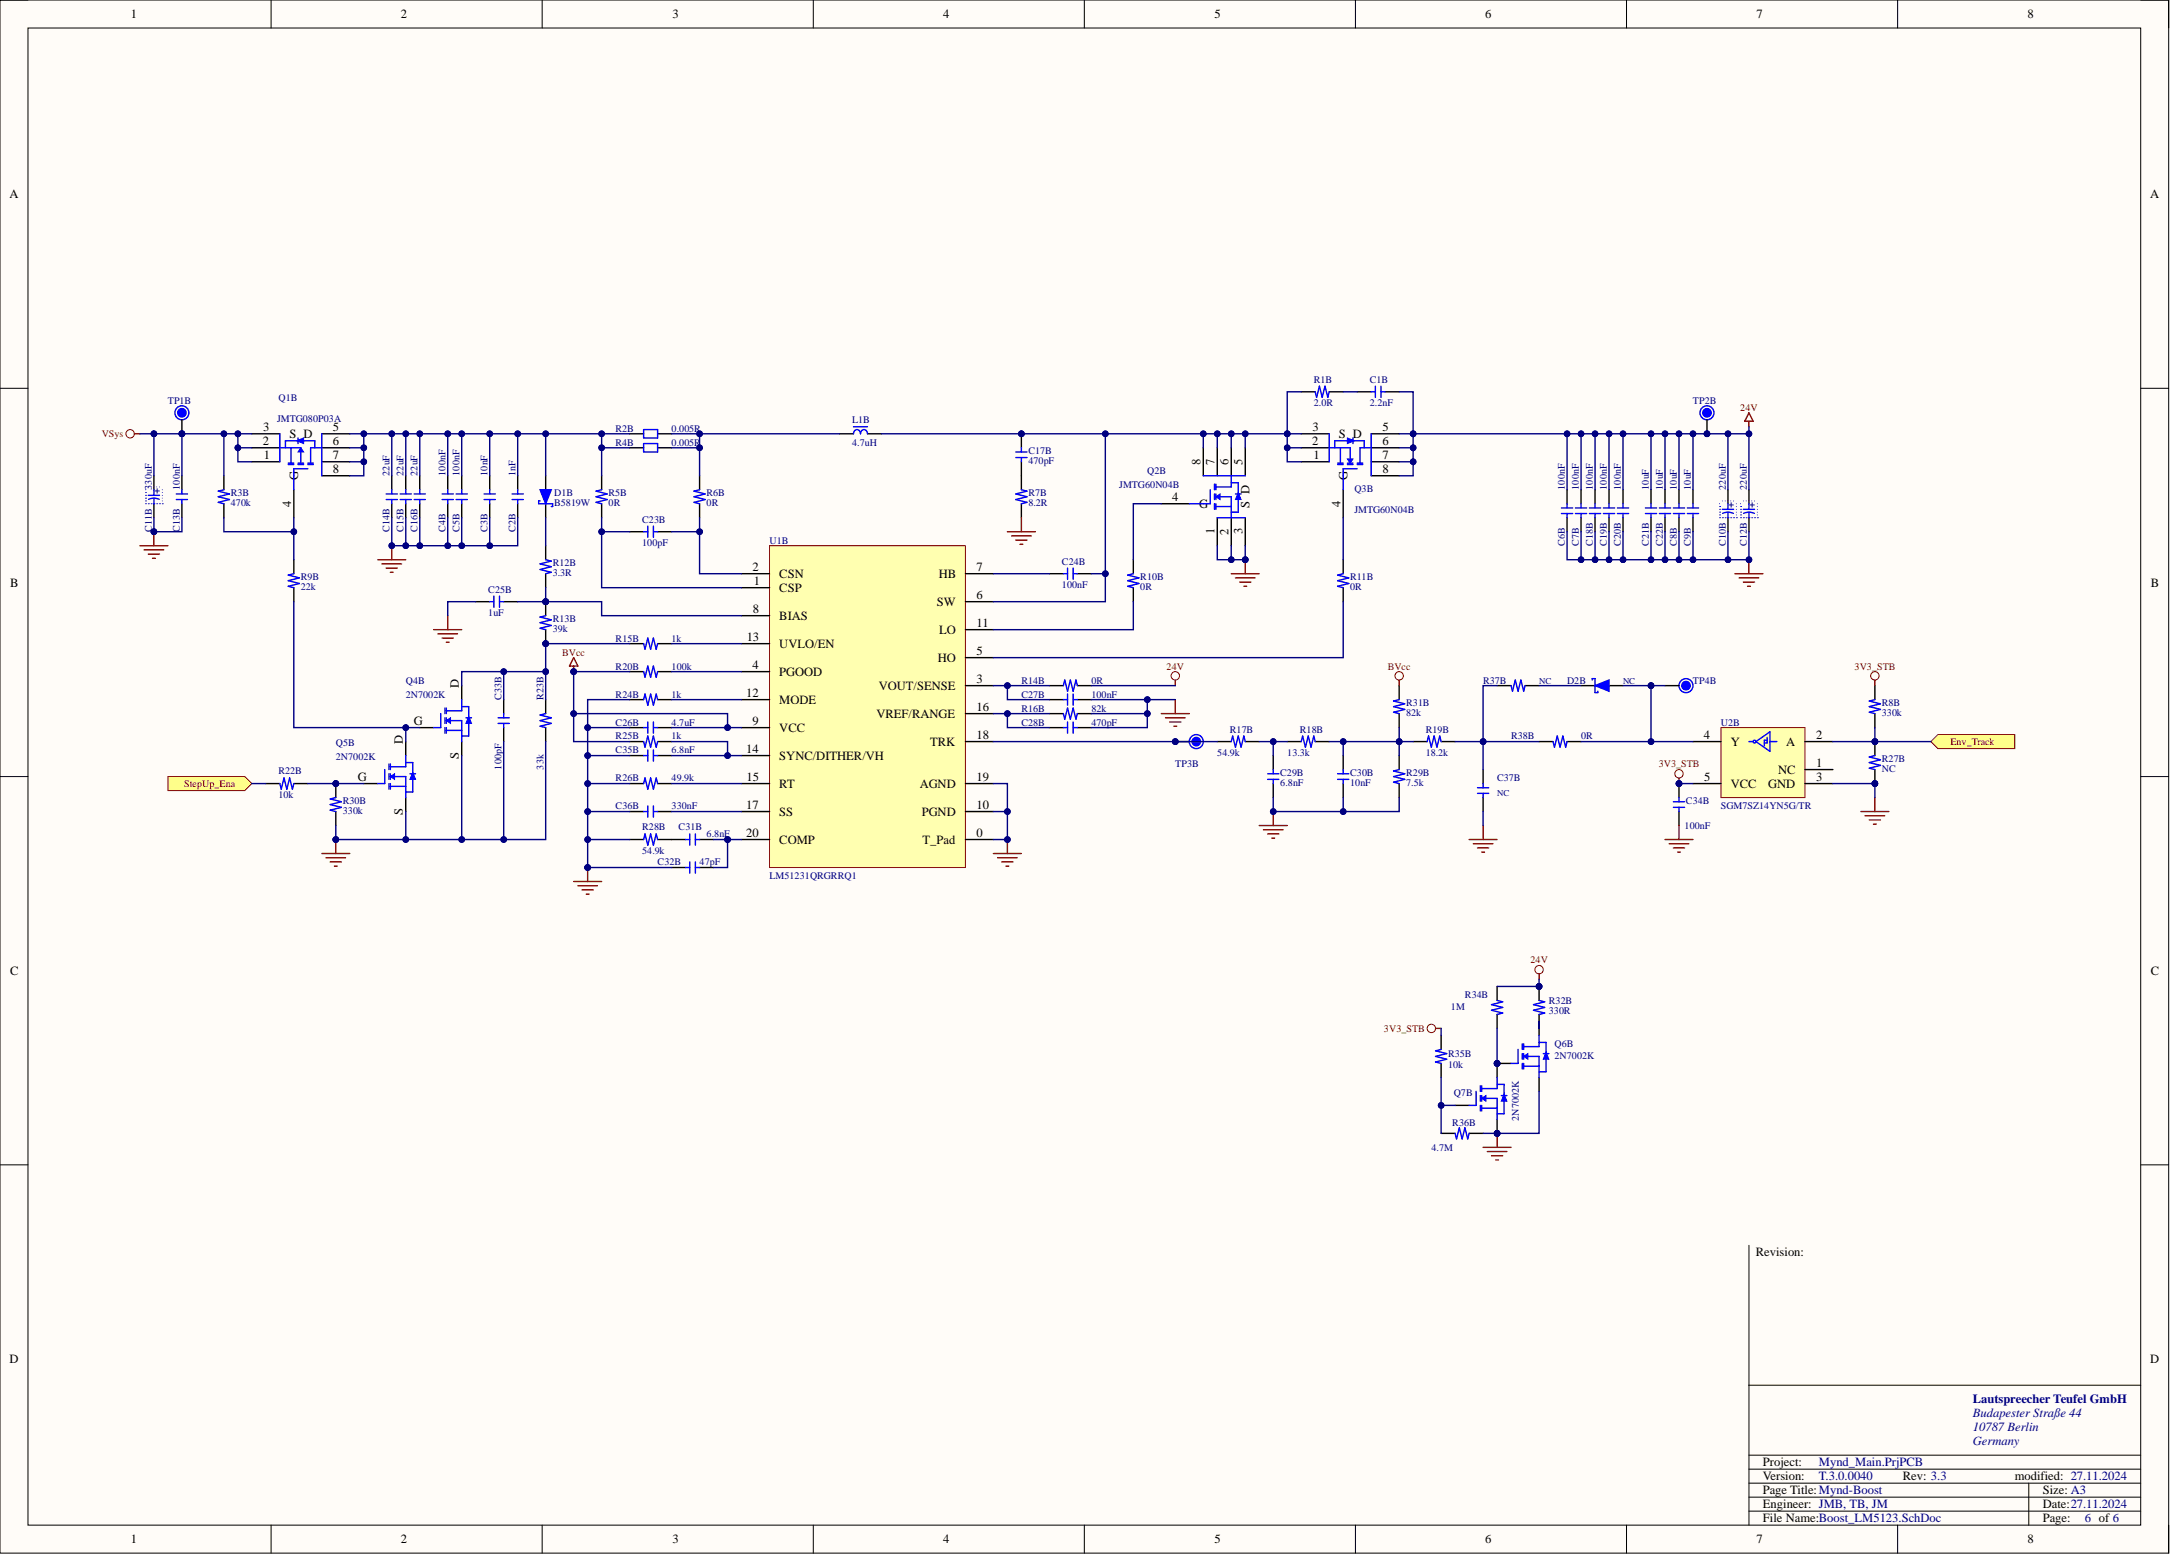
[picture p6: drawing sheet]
<svg xmlns="http://www.w3.org/2000/svg" width="393mm" height="282mm" viewBox="0 0 393 282" stroke-linecap="round" stroke-linejoin="round" font-family="sans-serif">
<defs><g id="words">
<g font-size="2.3">
<text x="23.7" y="3.3">1</text>
<text x="72.6" y="3.3">2</text>
<text x="121.8" y="3.3">3</text>
<text x="170.8" y="3.3">4</text>
<text x="219.9" y="3.3">5</text>
<text x="269" y="3.3">6</text>
<text x="318.1" y="3.3">7</text>
<text x="367.2" y="3.3">8</text>
<text x="1.7" y="36">A</text>
<text x="389.4" y="36">A</text>
<text x="47.6" y="80.6">2</text>
<text x="47.7" y="78.1">3</text>
<text x="47.8" y="83.1">1</text>
<text x="52.5" y="79.3">S D</text>
<text x="60.3" y="78.1">5</text>
<text x="60.3" y="80.6">6</text>
<text x="60.3" y="83.1">7</text>
<text x="237.6" y="80.6">2</text>
<text x="237.7" y="78.1">3</text>
<text x="237.8" y="83.1">1</text>
<text x="242.5" y="79.3">S D</text>
<text x="250.3" y="78.1">5</text>
<text x="250.3" y="80.6">6</text>
<text x="250.3" y="83.1">7</text>
<text x="54" y="86.9" transform="rotate(-90 54 86.9)">G</text>
<text x="60.3" y="85.7">8</text>
<text x="217.4" y="84.2" transform="rotate(-90 217.4 84.2)">8</text>
<text x="219.9" y="84.2" transform="rotate(-90 219.9 84.2)">7</text>
<text x="222.5" y="84.2" transform="rotate(-90 222.5 84.2)">6</text>
<text x="225" y="84.2" transform="rotate(-90 225 84.2)">5</text>
<text x="244" y="86.9" transform="rotate(-90 244 86.9)">G</text>
<text x="250.3" y="85.7">8</text>
<text x="52.7" y="91.8" transform="rotate(-90 52.7 91.8)">4</text>
<text x="212.3" y="90.7">4</text>
<text x="217.2" y="92">G</text>
<text x="226.3" y="92" transform="rotate(-90 226.3 92)">S D</text>
<text x="242.7" y="91.8" transform="rotate(-90 242.7 91.8)">4</text>
<text x="219.9" y="96.7" transform="rotate(-90 219.9 96.7)">1</text>
<text x="222.5" y="96.9" transform="rotate(-90 222.5 96.9)">2</text>
<text x="225" y="96.8" transform="rotate(-90 225 96.8)">3</text>
<text x="1.8" y="106.3">B</text>
<text x="136.3" y="103.4">2</text>
<text x="136.5" y="106">1</text>
<text x="141.1" y="107.2">CSP</text>
<text x="141.1" y="104.7">CSN</text>
<text x="170" y="104.7">HB</text>
<text x="176.9" y="103.4">7</text>
<text x="389.5" y="106.3">B</text>
<text x="136.3" y="111">8</text>
<text x="141.1" y="112.3">BIAS</text>
<text x="169.6" y="109.8">SW</text>
<text x="176.9" y="108.5">6</text>
<text x="176.9" y="113.6">11</text>
<text x="135.2" y="116.1">13</text>
<text x="141.1" y="117.4">UVLO/EN</text>
<text x="169.9" y="119.9">HO</text>
<text x="170.1" y="114.8">LO</text>
<text x="176.9" y="118.6">5</text>
<text x="83.1" y="124.7" transform="rotate(-90 83.1 124.7)">D</text>
<text x="136.3" y="121.2">4</text>
<text x="141.1" y="122.4">PGOOD</text>
<text x="159.1" y="125">VOUT/SENSE</text>
<text x="176.9" y="123.7">3</text>
<text x="74.9" y="131.3">G</text>
<text x="135.1" y="126.2">12</text>
<text x="136.3" y="131.3">9</text>
<text x="141.1" y="127.5">MODE</text>
<text x="158.7" y="130">VREF/RANGE</text>
<text x="176.9" y="128.8">16</text>
<text x="73" y="134.8" transform="rotate(-90 73 134.8)">D</text>
<text x="83.1" y="137.5" transform="rotate(-90 83.1 137.5)">S</text>
<text x="135.1" y="136.4">14</text>
<text x="141.1" y="132.6">VCC</text>
<text x="141.1" y="137.6">SYNC/DITHER/VH</text>
<text x="168.5" y="135.1">TRK</text>
<text x="176.9" y="133.8">18</text>
<text x="308.6" y="133.8">4</text>
<text x="313.4" y="135.1">Y</text>
<text x="323.4" y="135.1">A</text>
<text x="328.9" y="133.8">2</text>
<text x="64.8" y="141.4">G</text>
<text x="135.2" y="141.4">15</text>
<text x="141.1" y="142.7">RT</text>
<text x="166.6" y="142.7">AGND</text>
<text x="176.9" y="141.4">19</text>
<text x="308.6" y="141.4">5</text>
<text x="313.4" y="142.7">VCC</text>
<text x="320.2" y="142.7">GND</text>
<text x="322" y="140.2">NC</text>
<text x="328.9" y="138.9">1</text>
<text x="328.9" y="141.4">3</text>
<text x="73" y="147.6" transform="rotate(-90 73 147.6)">S</text>
<text x="135.1" y="146.5">17</text>
<text x="141.1" y="147.8">SS</text>
<text x="166.9" y="147.8">PGND</text>
<text x="176.9" y="146.5">10</text>
<text x="135.1" y="151.6">20</text>
<text x="141.1" y="152.8">COMP</text>
<text x="167.1" y="152.8">T_Pad</text>
<text x="176.9" y="151.6">0</text>
<text x="1.8" y="176.6">C</text>
<text x="389.5" y="176.6">C</text>
<text x="318" y="227.6">Revision:</text>
<text x="1.7" y="247">D</text>
<text x="389.4" y="247">D</text>
<text x="319.3" y="265.6">Project:</text>
<text x="319.3" y="268.2">Version:</text>
<text x="344.6" y="268.2">Rev: 3.3</text>
<text x="364.9" y="268.2">modified: 27.11.2024</text>
<text x="319.3" y="275.8">File Name:Boost_LM5123.SchDoc</text>
<text x="319.3" y="270.7">Page Title:Mynd-Boost</text>
<text x="319.3" y="273.2">Engineer: JMB, TB, JM</text>
<text x="369.9" y="273.2">Date:27.11.2024</text>
<text x="369.9" y="275.8">Page:</text>
<text x="369.9" y="270.7">Size: A3</text>
<text x="23.7" y="279.6">1</text>
<text x="72.6" y="279.6">2</text>
<text x="121.8" y="279.6">3</text>
<text x="170.8" y="279.6">4</text>
<text x="219.9" y="279.6">5</text>
<text x="269" y="279.6">6</text>
<text x="318.1" y="279.6">7</text>
<text x="367.2" y="279.6">8</text>
</g>
<g font-size="2.3" fill="#000080">
<text x="357.3" y="254.2">Lautspreecher Teufel GmbH</text>
<text x="357.3" y="256.8">Budapester Straße 44</text>
<text x="357.3" y="259.3">10787 Berlin</text>
<text x="357.3" y="261.8">Germany</text>
<text x="329.4" y="265.6">Mynd_Main.PrjPCB</text>
<text x="329.4" y="268.2">T.3.0.0040</text>
<text x="377.5" y="275.8">6 of 6</text>
</g>
<g font-size="1.8" fill="#000080">
<text x="237.9" y="69.3">R1B</text>
<text x="248.1" y="69.3">C1B</text>
<text x="30.4" y="73.1">TP1B</text>
<text x="50.2" y="76.4">JMTG080P03A</text>
<text x="50.4" y="72.6">Q1B</text>
<text x="154.3" y="76.7">L1B</text>
<text x="237.9" y="73.6">2.0R</text>
<text x="248.1" y="73.6">2.2nF</text>
<text x="306.6" y="73.1">TP2B</text>
<text x="111.5" y="78.2">R2B</text>
<text x="111.5" y="80.7">R4B</text>
<text x="121.6" y="78.2">0.005R</text>
<text x="121.6" y="80.7">0.005R</text>
<text x="154.3" y="80.7">4.7uH</text>
<text x="186.2" y="82.3">C17B</text>
<text x="27.5" y="88.7" transform="rotate(-90 27.5 88.7)">330uF</text>
<text x="28" y="88.5" transform="rotate(90 28 88.5)">+</text>
<text x="32.6" y="88.7" transform="rotate(-90 32.6 88.7)">100nF</text>
<text x="41.8" y="89.9">R3B</text>
<text x="70.6" y="86.2" transform="rotate(-90 70.6 86.2)">22uF</text>
<text x="73.1" y="86.2" transform="rotate(-90 73.1 86.2)">22uF</text>
<text x="75.6" y="86.2" transform="rotate(-90 75.6 86.2)">22uF</text>
<text x="80.7" y="86.2" transform="rotate(-90 80.7 86.2)">100nF</text>
<text x="83.2" y="86.2" transform="rotate(-90 83.2 86.2)">100nF</text>
<text x="88.3" y="86.2" transform="rotate(-90 88.3 86.2)">10nF</text>
<text x="93.4" y="86.2" transform="rotate(-90 93.4 86.2)">1nF</text>
<text x="100.3" y="89.9">D1B</text>
<text x="110.2" y="89.9">R5B</text>
<text x="128" y="89.9">R6B</text>
<text x="186.2" y="84">470pF</text>
<text x="186.2" y="89.9">R7B</text>
<text x="202.7" y="88.3">JMTG60N04B</text>
<text x="207.8" y="85.8">Q2B</text>
<text x="245.3" y="89.1">Q3B</text>
<text x="283.4" y="88.7" transform="rotate(-90 283.4 88.7)">100nF</text>
<text x="285.9" y="88.7" transform="rotate(-90 285.9 88.7)">100nF</text>
<text x="288.5" y="88.7" transform="rotate(-90 288.5 88.7)">100nF</text>
<text x="291" y="88.7" transform="rotate(-90 291 88.7)">100nF</text>
<text x="293.5" y="88.7" transform="rotate(-90 293.5 88.7)">100nF</text>
<text x="298.6" y="88.7" transform="rotate(-90 298.6 88.7)">10uF</text>
<text x="301.1" y="88.7" transform="rotate(-90 301.1 88.7)">10uF</text>
<text x="303.7" y="88.7" transform="rotate(-90 303.7 88.7)">10uF</text>
<text x="306.2" y="88.7" transform="rotate(-90 306.2 88.7)">10uF</text>
<text x="312.6" y="88.7" transform="rotate(-90 312.6 88.7)">220uF</text>
<text x="316.4" y="88.7" transform="rotate(-90 316.4 88.7)">220uF</text>
<text x="41.8" y="91.6">470k</text>
<text x="100.3" y="91.6">B5819W</text>
<text x="110.2" y="91.6">0R</text>
<text x="116.3" y="94.7">C23B</text>
<text x="128" y="91.6">0R</text>
<text x="186.2" y="91.6">8.2R</text>
<text x="245.3" y="92.9">JMTG60N04B</text>
<text x="313.1" y="91" transform="rotate(90 313.1 91)">+</text>
<text x="316.9" y="91" transform="rotate(90 316.9 91)">+</text>
<text x="27.5" y="96.3" transform="rotate(-90 27.5 96.3)">C11B</text>
<text x="32.6" y="96.3" transform="rotate(-90 32.6 96.3)">C13B</text>
<text x="70.6" y="96.3" transform="rotate(-90 70.6 96.3)">C14B</text>
<text x="73.1" y="96.3" transform="rotate(-90 73.1 96.3)">C15B</text>
<text x="75.6" y="96.3" transform="rotate(-90 75.6 96.3)">C16B</text>
<text x="80.7" y="96.3" transform="rotate(-90 80.7 96.3)">C4B</text>
<text x="83.2" y="96.3" transform="rotate(-90 83.2 96.3)">C5B</text>
<text x="88.3" y="96.3" transform="rotate(-90 88.3 96.3)">C3B</text>
<text x="93.4" y="96.3" transform="rotate(-90 93.4 96.3)">C2B</text>
<text x="116.3" y="99">100pF</text>
<text x="139.4" y="98.5">U1B</text>
<text x="283.4" y="98.9" transform="rotate(-90 283.4 98.9)">C6B</text>
<text x="285.9" y="98.9" transform="rotate(-90 285.9 98.9)">C7B</text>
<text x="288.5" y="98.9" transform="rotate(-90 288.5 98.9)">C18B</text>
<text x="291" y="98.9" transform="rotate(-90 291 98.9)">C19B</text>
<text x="293.5" y="98.9" transform="rotate(-90 293.5 98.9)">C20B</text>
<text x="298.6" y="98.9" transform="rotate(-90 298.6 98.9)">C21B</text>
<text x="301.1" y="98.9" transform="rotate(-90 301.1 98.9)">C22B</text>
<text x="303.7" y="98.9" transform="rotate(-90 303.7 98.9)">C8B</text>
<text x="306.2" y="98.9" transform="rotate(-90 306.2 98.9)">C9B</text>
<text x="312.6" y="98.9" transform="rotate(-90 312.6 98.9)">C10B</text>
<text x="316.4" y="98.9" transform="rotate(-90 316.4 98.9)">C12B</text>
<text x="54.5" y="105.1">R9B</text>
<text x="54.5" y="106.8">22k</text>
<text x="88.4" y="107.3">C25B</text>
<text x="100.1" y="102.5">R12B</text>
<text x="100.1" y="104.3">3.3R</text>
<text x="192.3" y="102.3">C24B</text>
<text x="192.3" y="106.6">100nF</text>
<text x="206.5" y="105.1">R10B</text>
<text x="206.5" y="106.8">0R</text>
<text x="244.5" y="105.1">R11B</text>
<text x="244.5" y="106.8">0R</text>
<text x="88.4" y="111.7">1uF</text>
<text x="100.1" y="112.7">R13B</text>
<text x="100.1" y="114.4">39k</text>
<text x="111.5" y="116.2">R15B</text>
<text x="121.6" y="116.2">1k</text>
<text x="73.5" y="123.8">Q4B</text>
<text x="111.5" y="121.3">R20B</text>
<text x="121.6" y="121.3">100k</text>
<text x="185" y="123.8">R14B</text>
<text x="197.6" y="123.8">0R</text>
<text x="268.6" y="123.8">R37B</text>
<text x="283.8" y="123.8">D2B</text>
<text x="306.6" y="123.8">TP4B</text>
<text x="73.5" y="126.4">2N7002K</text>
<text x="90.8" y="126.7" transform="rotate(-90 90.8 126.7)">C33B</text>
<text x="98.4" y="126.7" transform="rotate(-90 98.4 126.7)">R23B</text>
<text x="111.5" y="131.4">C26B</text>
<text x="111.5" y="126.4">R24B</text>
<text x="121.6" y="131.4">4.7uF</text>
<text x="121.6" y="126.4">1k</text>
<text x="185" y="126.4">C27B</text>
<text x="185" y="128.9">R16B</text>
<text x="185" y="131.4">C28B</text>
<text x="197.6" y="126.4">100nF</text>
<text x="197.6" y="128.9">82k</text>
<text x="197.6" y="131.4">470pF</text>
<text x="254.7" y="127.9">R31B</text>
<text x="254.7" y="129.7">82k</text>
<text x="311.7" y="131.4">U2B</text>
<text x="340.8" y="127.9">R8B</text>
<text x="340.8" y="129.7">330k</text>
<text x="60.8" y="135.2">Q5B</text>
<text x="60.8" y="137.8">2N7002K</text>
<text x="111.5" y="136.5">C35B</text>
<text x="111.5" y="134">R25B</text>
<text x="121.6" y="136.5">6.8nF</text>
<text x="121.6" y="134">1k</text>
<text x="220.4" y="137">54.9k</text>
<text x="222.7" y="132.7">R17B</text>
<text x="233.1" y="137">13.3k</text>
<text x="235.4" y="132.7">R18B</text>
<text x="258.2" y="132.7">R19B</text>
<text x="258.2" y="137">18.2k</text>
<text x="273.7" y="134">R38B</text>
<text x="286.3" y="134">0R</text>
<text x="50.4" y="140.3">R22B</text>
<text x="90.8" y="139.4" transform="rotate(-90 90.8 139.4)">100pF</text>
<text x="98.4" y="139.4" transform="rotate(-90 98.4 139.4)">33k</text>
<text x="111.5" y="141.6">R26B</text>
<text x="121.6" y="141.6">49.9k</text>
<text x="212.8" y="139">TP3B</text>
<text x="231.8" y="140.6">C29B</text>
<text x="231.8" y="142.3">6.8nF</text>
<text x="244.5" y="140.6">C30B</text>
<text x="244.5" y="142.3">10nF</text>
<text x="254.7" y="140.6">R29B</text>
<text x="254.7" y="142.3">7.5k</text>
<text x="271.1" y="141.6">C37B</text>
<text x="340.8" y="138">R27B</text>
<text x="340.8" y="139.8">NC</text>
<text x="50.4" y="144.6">10k</text>
<text x="62.1" y="145.6">R30B</text>
<text x="62.1" y="147.4">330k</text>
<text x="111.5" y="146.6">C36B</text>
<text x="121.6" y="146.6">330nF</text>
<text x="305.3" y="145.6">C34B</text>
<text x="311.7" y="146.6">SGM7SZ14YN5G/TR</text>
<text x="116.3" y="150.4">R28B</text>
<text x="116.3" y="154.7">54.9k</text>
<text x="122.9" y="150.4">C31B</text>
<text x="128" y="151.7">6.8nF</text>
<text x="305.1" y="150.2">100nF</text>
<text x="119.1" y="156.8">C32B</text>
<text x="126.7" y="156.8">47pF</text>
<text x="139.4" y="159.3">LM51231QRGRRQ1</text>
<text x="262.8" y="182.9">1M</text>
<text x="265.3" y="180.9">R34B</text>
<text x="280.5" y="181.9">R32B</text>
<text x="280.5" y="183.6">330R</text>
<text x="262.3" y="191.5">R35B</text>
<text x="281.5" y="189.7">Q6B</text>
<text x="281.5" y="191.7">2N7002K</text>
<text x="262.3" y="193.5">10k</text>
<text x="263" y="203.9">R36B</text>
<text x="263.3" y="198.6">Q7B</text>
<text x="275.1" y="203" transform="rotate(-90 275.1 203)">2N7002K</text>
<text x="259.2" y="208.5">4.7M</text>
</g>
<g font-size="1.8" fill="#800000">
<text x="315.2" y="74.4">24V</text>
<text x="18.4" y="79.2">VSys</text>
<text x="101.8" y="118.8">BVcc</text>
<text x="211.3" y="121.3">24V</text>
<text x="251.3" y="121.3">BVcc</text>
<text x="335.9" y="121.3">3V3_STB</text>
<text x="353.2" y="135">Env_Track</text>
<text x="33.4" y="142.6">StepUp_Ena</text>
<text x="300.4" y="139">3V3_STB</text>
<text x="277.2" y="174.5">24V</text>
<text x="250.6" y="186.9">3V3_STB</text>
</g>
<g font-size="1.6" fill="#000080">
<text x="278.7" y="123.9">NC</text>
<text x="293.9" y="123.9">NC</text>
<text x="271.1" y="144.1">NC</text>
</g>
</g></defs>
<path d="M0 0h392.7v281.3h-392.7z" fill-rule="evenodd" fill="#fffcf8"/>
<path d="M0 0h392.7v281.3h-392.7z" fill="none" stroke="#000" stroke-width=".18"/>
<path d="M5.1 5.1h382.6v271.2h-382.6z" fill-rule="evenodd" fill="#fffcf8"/>
<g fill="none" stroke="#000" stroke-width=".18">
<path d="M0 0h5.1M5.1 5.1h382.6v271.2h-382.6zM49.1 0v5.1M98.2 0v5.1M147.3 0v5.1M196.4 0v5.1M245.5 0v5.1M294.6 0v5.1M343.7 0v5.1M387.7 0h5v5.1M0 70.3h5.1M387.7 70.3h5"/>
<path d="M0 140.7h5.1M387.7 140.7h5M0 211h5.1M387.7 211h5M316.7 225.6v50.7M316.7 250.9h71M49.1 276.3v5M98.2 276.3v5M147.3 276.3v5M196.4 276.3v5M245.5 276.3v5M294.6 276.3v5"/>
<path d="M316.7 266.1h71M316.7 268.7h71M316.7 271.2h71M316.7 273.7h71M316.7 263.6h71M343.7 276.3v5M367.4 268.7v7.6M392.7 276.3v5"/>
</g>
<path d="M25.3 98.9h5.1M26.1 99.6h3.5M27.9 96.3v2.6M26.9 100.4h2M27.6 101.1h.5" fill="none" stroke="#800000" stroke-width=".25"/>
<circle cx="27.9" cy="96.3" r=".51" fill="#000080"/>
<circle cx="27.9" cy="96.3" r=".51" fill="none" stroke="#000080" stroke-width=".18"/>
<path d="M27.9 86.2v2.5M27.9 91.3v2.5" fill="none" stroke="#000" stroke-width=".25"/>
<path d="M26.9 89.7h2M26.9 90.5a2.28 2.28 0 0 1 1.9 0M27.9 88.7v1M27.9 90.2v1.1" fill="none" stroke="#00f" stroke-width=".25"/>
<g fill="none" stroke="#00f" stroke-width=".18">
<path d="M26.4 91.3h.1M26.4 90.7h.1M26.4 90.2h.1M26.4 89.7h.1M26.4 89.2h.1M26.4 88.7h.1M26.9 91.3h.1M26.9 88.2h.1M27.4 91.3h.1M27.4 88.2h.1M27.9 91.3h.1M27.9 88.2h.1"/>
<path d="M28.4 91.3h.1M28.4 88.2h.1M28.9 91.3h.1M28.9 88.2h.1M29.4 91.3h.1M29.4 88.7h.1M29.4 89.2h.1M29.4 89.7h.1M29.4 90.2h.1M29.4 90.7v.1"/>
</g>
<path d="M30.4 140.7h13.9l1.3 1.2-1.3 1.3h-13.9z" fill-rule="evenodd" fill="#ffff80"/>
<path d="M30.4 140.7h13.9l1.3 1.2-1.3 1.3h-13.9z" fill="none" stroke="#800000" stroke-width=".18"/>
<path d="M98.8 86.2v2.5M98.8 91.3v2.5M98.8 98.9v2.5M86.2 109h2.5M91.2 109h2.6M98.8 103.9v2.6" fill="none" stroke="#000" stroke-width=".25"/>
<path d="M88.7 109h.7M89.4 108v2M90.5 109h.7M90.5 108v2M98.8 101.4l1 .2-2 .6 2 .5-2 .5 2 .5-1 .2" fill="none" stroke="#00f" stroke-width=".25"/>
<path d="M97.8 88.7h2l-1 2.6z" fill="#00f"/>
<path d="M97.8 88.7h2l-1 2.6zM97.8 90.7h-.2v.6h2.5v.5h-.3" fill="none" stroke="#00f" stroke-width=".25"/>
<circle cx="60.8" cy="141.9" r=".51" fill="#000080"/>
<circle cx="60.8" cy="141.9" r=".51" fill="none" stroke="#000080" stroke-width=".18"/>
<path d="M60.8 141.9v2.6M60.8 147v2.5" fill="none" stroke="#000" stroke-width=".25"/>
<circle cx="60.8" cy="141.9" r=".51" fill="#000080"/>
<circle cx="60.8" cy="141.9" r=".51" fill="none" stroke="#000080" stroke-width=".18"/>
<g fill="none" stroke="#00f" stroke-width=".25">
<path d="M69.7 139.4v2.5h-1.3M70.4 138.4v1M70.7 138.4v1M73.5 136.9v2h-2.8M73.5 138.1h1.2v5.4h-1.2M50.7 141.9l.2 1.1 .5-2.1 .5 2.1 .6-2.1 .5 2.1 .2-1.1M60.8 144.5l-1 .2 2 .5-2 .5 2 .6-2 .5 1 .2M70.4 140.2v1M70.4 141.9v1.1M70.7 140.2v1M70.7 141.9v1.1M70.7 140.7h2.8v3.8"/>
<path d="M70.7 142.5h2.8"/>
</g>
<path d="M73.5 134.3v2.6M48.1 141.9h2.6M53.2 141.9h2.5M65.9 141.9h2.5M73.5 144.5v2.5" fill="none" stroke="#000" stroke-width=".25"/>
<path d="M74.7 139.9l.6 1.3h-1.1z" fill="#00f"/>
<path d="M74.7 139.9l.6 1.3h-1.1z" fill="none" stroke="#00f" stroke-width=".18"/>
<path d="M74.2 140.2h1.1" fill="none" stroke="#00f" stroke-width=".25"/>
<path d="M70.7 140.7l.8-.5v1z" fill="#00f"/>
<path d="M70.7 140.7l.8-.5v1z" fill="none" stroke="#00f" stroke-width=".18"/>
<circle cx="23.6" cy="78.6" r=".76" fill="none" stroke="#800000" stroke-width=".18"/>
<path d="M24.3 78.6h1" fill="none" stroke="#800000" stroke-width=".25"/>
<path d="M45.6 78.6h5.1M58.3 78.6h5M45.6 83.6h5.1M45.6 81.1h5.1M53.2 88.7v5.1M58.3 83.6h5M58.3 81.1h5M58.3 86.2h5" fill="none" stroke="#000" stroke-width=".25"/>
<path d="M50.7 81.1h3.8v2.8M51.7 81.1v-1.3h5.3v1.3M52.2 83.9h1M52.2 84.2h1M52.7 81.1v2.8M54 83.9h1M54 84.2h1M55.7 84.9h-2.5v1.3M55.7 83.9h1.1M55.7 84.2h1.1M58.3 81.1h-2v2.8" fill="none" stroke="#00f" stroke-width=".25"/>
<path d="M53.7 79.8l1.3-.5v1.1z" fill="#00f"/>
<path d="M53.7 79.8l1.3-.5v1.1z" fill="none" stroke="#00f" stroke-width=".18"/>
<path d="M54.5 81.1l.5 .8h-1z" fill="#00f"/>
<path d="M54.5 81.1l.5 .8h-1z" fill="none" stroke="#00f" stroke-width=".18"/>
<g fill="none" stroke="#00f" stroke-width=".25">
<path d="M50.7 78.6v5M54 79.3v1.1M58.3 78.6v7.6M116.6 77.8h2.5v1.5h-2.5zM154.6 78.6a.64 .64 0 0 1 .6-.8 .64 .64 0 0 1 .6 .8 .64 .64 0 0 1 .7-.8 .64 .64 0 0 1 .6 .8M154.6 77.3h2.5M40.5 88.7l-1 .3 2.1 .5-2.1 .5 2.1 .5-2.1 .5 1 .3M53.2 86.2v2.5M109 88.7l-1.1 .3 2.1 .5-2.1 .5 2.1 .5-2.1 .5 1.1 .3M116.6 80.4h2.5v1.5h-2.5zM116.6 96.3h.7M117.3 95.3v2"/>
<path d="M118.3 96.3h.8M118.3 95.3v2M126.7 88.7l-1 .3 2 .5-2 .5 2 .5-2 .5 1 .3M300.5 93h2M300.5 92h2M301.5 91.3v.7M301.5 93v.8M53.2 103.9l-1 .3 2 .5-2 .5 2 .5-2 .5 1 .3"/>
</g>
<g fill="none" stroke="#000" stroke-width=".25">
<path d="M114 78.6h2.6M119.1 78.6h2.5M152 78.6h2.6M157.1 78.6h2.5M40.5 86.2v2.5M40.5 91.3v2.5M109 86.2v2.5M109 91.3v2.5M114 81.1h2.6M114 96.3h2.6M119.1 81.1h2.5M119.1 96.3h2.5"/>
<path d="M126.7 86.2v2.5M126.7 91.3v2.5M301.5 88.7v2.6M301.5 93.8v2.5M53.2 101.4v2.5M53.2 106.5v2.5"/>
</g>
<path d="M316.7 74.8l.8 1.5h-1.5zM316.7 76.3v1M179.9 154.6h5.1M180.7 155.4h3.5M181.4 156.1h2.1M182.2 156.9h.5M182.4 152.1v2.5" fill="none" stroke="#800000" stroke-width=".25"/>
<circle cx="182.4" cy="152.1" r=".51" fill="#000080"/>
<circle cx="182.4" cy="152.1" r=".51" fill="none" stroke="#000080" stroke-width=".18"/>
<g fill="none" stroke="#000" stroke-width=".25">
<path d="M235.6 71h2.6M240.7 71h2.6M245.8 71h2.5M250.9 71h2.5M73.5 86.2v2.5M73.5 91.3v2.5M76 86.2v2.5M76 91.3v2.5M299 88.7v2.6M299 93.8v2.5M304.1 88.7v2.6M304.1 93.8v2.5"/>
<path d="M312.9 88.7v2.6M312.9 93.8v2.5M316.7 88.7v2.6M316.7 93.8v2.5M190 103.9h2.6M195.1 103.9h2.5M114 131.8h2.6M119.1 131.8h2.5"/>
</g>
<g fill="none" stroke="#00f" stroke-width=".25">
<path d="M238.2 71l.2 1 .5-2 .5 2 .6-2 .5 2 .2-1M248.3 71h.8M249.1 70v2M250.1 71h.8M250.1 70v2M72.5 90.5h2M72.5 89.5h2M73.5 88.7v.8M73.5 90.5v.8M75 90.5h2M75 89.5h2M76 88.7v.8"/>
<path d="M76 90.5v.8M298 93h2M298 92h2M299 91.3v.7M299 93v.8M303 93h2.1M303 92h2.1M304.1 91.3v.7M304.1 93v.8M311.9 92.3h2M312 93a2.29 2.29 0 0 1 1.9 0M312.9 91.3v1"/>
<path d="M312.9 92.8v1M315.7 92.3h2M315.8 93a2.29 2.29 0 0 1 1.9 0M316.7 91.3v1M316.7 92.8v1M192.6 103.9h.7M193.3 102.9v2M194.3 103.9h.8M194.3 102.9v2M116.6 131.8h.7M117.3 130.8v2M118.3 131.8h.8"/>
<path d="M118.3 130.8v2"/>
</g>
<path d="M78.5 114.1h5.1M79.3 114.8h3.6M80.1 115.6h2M80.8 116.3h.5M81.1 111.5v2.6M314.2 103.9h5.1M315 104.7h3.5M315.7 105.4h2M316.5 106.2h.5M316.7 101.4v2.5" fill="none" stroke="#800000" stroke-width=".25"/>
<g fill="none" stroke="#00f" stroke-width=".18">
<path d="M311.4 93.8h.1M311.4 93.3h.1M311.4 92.8h.1M311.4 92.3h.1M311.4 91.8h.1M311.4 91.3h.1M311.9 93.8h.1M311.9 90.7h.1M312.4 93.8h.1M312.4 90.7h.1M312.9 93.8h.1M312.9 90.7h.1"/>
<path d="M313.4 93.8h.1M313.4 90.7h.1M313.9 93.8h.1M313.9 90.7l.1 .1M314.5 93.8h.1M314.5 91.3h.1M314.5 91.8h.1M314.5 92.3h.1M314.5 92.8h.1M314.5 93.3h.1M315.2 93.8h.1M315.2 93.3h.1"/>
<path d="M315.2 92.8h.1M315.2 92.3h.1M315.2 91.8h.1M315.2 91.3h.1M315.7 93.8h.1M315.7 90.7h.1M316.2 93.8h.1M316.2 90.7h.1M316.7 93.8h.1M316.7 90.7h.1M317.2 93.8h.1M317.2 90.7h.1"/>
<path d="M317.7 93.8h.1M317.7 90.7l.1 .1M318.3 93.8h.1M318.3 91.3h.1M318.3 91.8h.1M318.3 92.3h.1M318.3 92.8h.1M318.3 93.3h.1"/>
</g>
<circle cx="316.7" cy="101.4" r=".51" fill="#000080"/>
<circle cx="316.7" cy="101.4" r=".51" fill="none" stroke="#000080" stroke-width=".18"/>
<path d="M235.6 78.6h5.1M248.3 78.6h5.1M235.6 83.6h5.1M235.6 81.1h5.1M243.3 88.7v5.1M248.3 83.6h5.1M248.3 81.1h5.1M248.3 86.2h5.1" fill="none" stroke="#000" stroke-width=".25"/>
<path d="M240.7 81.1h3.8v2.8M241.7 81.1v-1.3h5.4v1.3M242.2 83.9h1.1M242.2 84.2h1.1M242.7 81.1v2.8M244 83.9h1M244 84.2h1M245.8 84.9h-2.5v1.3M245.8 83.9h1M245.8 84.2h1M248.3 81.1h-2v2.8" fill="none" stroke="#00f" stroke-width=".25"/>
<path d="M244 79.3l1.3 .5-1.3 .6z" fill="#00f"/>
<path d="M244 79.3l1.3 .5-1.3 .6z" fill="none" stroke="#00f" stroke-width=".18"/>
<path d="M245 79.3v1.1" fill="none" stroke="#00f" stroke-width=".25"/>
<path d="M244 83.1h1l-.5 .8z" fill="#00f"/>
<path d="M244 83.1h1l-.5 .8z" fill="none" stroke="#00f" stroke-width=".18"/>
<path d="M240.7 78.6v5M248.3 78.6v7.6M243.3 86.2v2.5" fill="none" stroke="#00f" stroke-width=".25"/>
<path d="M223 103.9h5M223.7 104.7h3.6M224.5 105.4h2M225.3 106.2h.5M225.5 101.4v2.5" fill="none" stroke="#800000" stroke-width=".25"/>
<circle cx="225.5" cy="101.4" r=".51" fill="#000080"/>
<circle cx="225.5" cy="101.4" r=".51" fill="none" stroke="#000080" stroke-width=".18"/>
<circle cx="185" cy="78.6" r=".51" fill="#000080"/>
<circle cx="185" cy="78.6" r=".51" fill="none" stroke="#000080" stroke-width=".18"/>
<path d="M185 78.6v2.5M185 83.6v2.6" fill="none" stroke="#000" stroke-width=".25"/>
<circle cx="185" cy="78.6" r=".51" fill="#000080"/>
<circle cx="185" cy="78.6" r=".51" fill="none" stroke="#000080" stroke-width=".18"/>
<g fill="none" stroke="#00f" stroke-width=".25">
<path d="M184 81.9h2M184 82.9h2M185 81.1v.8M185 82.9v.7M185 88.7l1 .3-2 .5 2 .5-2 .5 2 .5-1 .3M219.2 88.7v2.6h-1.3M219.9 87.7v1M219.9 89.5v1M219.9 91.3v1M220.2 87.7v1M220.2 89.5v1M220.2 91.3v1"/>
<path d="M220.2 90h2.8v3.8M220.2 91.8h2.8M223 86.2v2h-2.8M223 87.4h1.2v5.4h-1.2M305.6 93h2M305.6 92h2M306.6 91.3v.7M306.6 93v.8M205.2 103.9l-1 .3 2.1 .5-2.1 .5 2.1 .5-2.1 .5 1 .3M243.3 103.9l-1.1 .3 2.1 .5-2.1 .5 2.1 .5-2.1 .5 1.1 .3M192.6 126.7h.7M192.6 124.2l.2-1 .5 2 .5-2 .5 2 .6-2 .2 1"/>
<path d="M193.3 125.7v2.1M194.3 126.7h.8M194.3 125.7v2.1M116.6 152.1l.2-1 .5 2 .5-2 .5 2 .5-2 .3 1M116.6 141.9l.2-1 .5 2.1 .5-2.1 .5 2.1 .5-2.1 .3 1M124.2 152.1h.7M124.9 151.1v2M125.9 152.1h.8M125.9 151.1v2"/>
</g>
<g fill="none" stroke="#000" stroke-width=".25">
<path d="M185 86.2v2.5M185 91.3v2.5M210.3 91.3h5.1M217.9 81.1v5.1M220.4 81.1v5.1M220.4 93.8v5.1M223 81.1v5.1M223 93.8v5.1M225.5 81.1v5.1M225.5 93.8v5.1M306.6 88.7v2.6M306.6 93.8v2.5"/>
<path d="M205.2 101.4v2.5M205.2 106.5v2.5M243.3 101.4v2.5M243.3 106.5v2.5M190 126.7h2.6M190 124.2h2.6M195.1 126.7h2.5M195.1 124.2h2.5M114 152.1h2.6M114 141.9h2.6M119.1 152.1h5.1M119.1 141.9h2.5"/>
<path d="M126.7 152.1h2.5"/>
</g>
<path d="M182.4 96.3h5.1M183.2 97.1h3.5M184 97.8h2M184.7 98.6h.5M185 93.8v2.5M210.3 129.3h5.1M211.1 130h3.5M211.8 130.8h2.1M212.6 131.6h.5M212.8 126.7v2.6" fill="none" stroke="#800000" stroke-width=".25"/>
<path d="M224.2 89.2l.6 1.3h-1.1z" fill="#00f"/>
<path d="M224.2 89.2l.6 1.3h-1.1z" fill="none" stroke="#00f" stroke-width=".18"/>
<path d="M223.7 89.5h1.1" fill="none" stroke="#00f" stroke-width=".25"/>
<path d="M220.2 90l.8-.5v1z" fill="#00f"/>
<path d="M220.2 90l.8-.5v1z" fill="none" stroke="#00f" stroke-width=".18"/>
<path d="M215.4 91.3h2.5M217.9 86.2h7.6M220.4 93.8h5.1" fill="none" stroke="#00f" stroke-width=".25"/>
<path d="M103.9 159.7h5.1M106.4 157.2v2.5M104.6 160.4h3.6M105.4 161.2h2M106.2 162h.5" fill="none" stroke="#800000" stroke-width=".25"/>
<circle cx="106.4" cy="157.2" r=".51" fill="#000080"/>
<circle cx="106.4" cy="157.2" r=".51" fill="none" stroke="#000080" stroke-width=".18"/>
<circle cx="98.8" cy="116.6" r=".51" fill="#000080"/>
<circle cx="98.8" cy="116.6" r=".51" fill="none" stroke="#000080" stroke-width=".18"/>
<circle cx="98.8" cy="109" r=".51" fill="#000080"/>
<circle cx="98.8" cy="109" r=".51" fill="none" stroke="#000080" stroke-width=".18"/>
<path d="M98.8 114.1v2.5" fill="none" stroke="#000" stroke-width=".25"/>
<circle cx="98.8" cy="116.6" r=".51" fill="#000080"/>
<circle cx="98.8" cy="116.6" r=".51" fill="none" stroke="#000080" stroke-width=".18"/>
<path d="M98.8 109v2.5" fill="none" stroke="#000" stroke-width=".25"/>
<circle cx="98.8" cy="109" r=".51" fill="#000080"/>
<circle cx="98.8" cy="109" r=".51" fill="none" stroke="#000080" stroke-width=".18"/>
<g fill="none" stroke="#00f" stroke-width=".25">
<path d="M98.8 111.5l-1 .3 2 .5-2 .5 2 .5-2 .5 1 .3M79.8 129.3v2.5h-1.3M80.6 128.3v1M80.6 130v1M80.6 131.8v1M80.8 128.3v1M80.8 130v1M80.8 131.8v1M80.8 130.5h2.8v3.8M80.8 132.3h2.8M83.6 126.7v2.1h-2.8M83.6 128h1.3v5.3h-1.3"/>
<path d="M98.8 129.3l-1 .2 2 .5-2 .5 2 .5-2 .6 1 .2"/>
</g>
<path d="M76 131.8h2.5M83.6 124.2v2.5M83.6 134.3v2.6M98.8 126.7v2.6M98.8 131.8v2.5" fill="none" stroke="#000" stroke-width=".25"/>
<path d="M84.9 129.8l.5 1.2h-1z" fill="#00f"/>
<path d="M84.9 129.8l.5 1.2h-1z" fill="none" stroke="#00f" stroke-width=".18"/>
<path d="M84.4 130h1" fill="none" stroke="#00f" stroke-width=".25"/>
<path d="M80.8 130.5l.8-.5v1z" fill="#00f"/>
<path d="M80.8 130.5l.8-.5v1z" fill="none" stroke="#00f" stroke-width=".18"/>
<path d="M58.3 154.6h5M59 155.4h3.6M59.8 156.1h2M60.6 156.9h.5M60.8 152.1v2.5" fill="none" stroke="#800000" stroke-width=".25"/>
<circle cx="60.8" cy="152.1" r=".51" fill="#000080"/>
<circle cx="60.8" cy="152.1" r=".51" fill="none" stroke="#000080" stroke-width=".18"/>
<path d="M91.2 126.7v2.6M91.2 131.8v2.5M220.4 134.3h2.6M225.5 134.3h2.5M121.6 157.2h2.6M126.7 157.2h2.5" fill="none" stroke="#000" stroke-width=".25"/>
<path d="M90.2 130h2M90.2 131h2M91.2 129.3v.7M91.2 131v.8M223 134.3l.2-1 .5 2.1 .5-2.1 .6 2.1 .5-2.1 .2 1M124.2 157.2h.7M124.9 156.1v2.1M125.9 157.2h.8M125.9 156.1v2.1" fill="none" stroke="#00f" stroke-width=".25"/>
<path d="M350.9 133.1h14v2.5h-14l-1.2-1.3z" fill-rule="evenodd" fill="#ffff80"/>
<path d="M350.9 133.1h14v2.5h-14l-1.2-1.3z" fill="none" stroke="#800000" stroke-width=".18"/>
<g fill="none" stroke="#000" stroke-width=".25">
<path d="M114 116.6h2.6M119.1 116.6h2.5M114 126.7h2.6M119.1 126.7h2.5M190 129.3h2.6M195.1 129.3h2.5M230.6 136.9v2.5M233.1 134.3h2.5M238.2 134.3h2.5M243.3 136.9v2.5M255.9 134.3h2.6M261 134.3h2.5"/>
<path d="M230.6 141.9v2.6M243.3 141.9v2.6"/>
</g>
<g fill="none" stroke="#00f" stroke-width=".25">
<path d="M116.6 116.6l.2 1 .5-2 .5 2 .5-2 .5 2 .3-1M116.6 126.7l.2-1 .5 2.1 .5-2.1 .5 2.1 .5-2.1 .3 1M192.6 129.3l.2 1 .5-2 .5 2 .5-2 .6 2 .2-1M230.6 139.4v.8M235.6 134.3l.3-1 .5 2.1 .5-2.1 .5 2.1 .5-2.1 .3 1M243.3 139.4v.8M258.5 134.3l.2-1 .5 2.1 .5-2.1 .5 2.1 .5-2.1 .3 1M229.6 140.2h2M229.6 141.2h2M230.6 141.2v.7M242.2 140.2h2.1M242.2 141.2h2.1"/>
<path d="M243.3 141.2v.7"/>
</g>
<path d="M103.9 119.1l.7 1.6h-1.5zM103.9 120.7v1" fill="none" stroke="#800000" stroke-width=".25"/>
<circle cx="103.9" cy="121.7" r=".51" fill="#000080"/>
<circle cx="103.9" cy="121.7" r=".51" fill="none" stroke="#000080" stroke-width=".18"/>
<path d="M32.9 86.2v2.5M32.9 91.3v2.5M88.7 86.2v2.5M88.7 91.3v2.5M93.8 86.2v2.5M93.8 91.3v2.5" fill="none" stroke="#000" stroke-width=".25"/>
<path d="M31.9 90.5h2.1M31.9 89.5h2.1M32.9 88.7v.8M32.9 90.5v.8M87.7 90.5h2M87.7 89.5h2M88.7 88.7v.8M88.7 90.5v.8M92.7 90.5h2.1M92.7 89.5h2.1M93.8 88.7v.8M93.8 90.5v.8" fill="none" stroke="#00f" stroke-width=".25"/>
<path d="M70.9 98.9v2.5M68.4 101.4h5.1M69.2 102.2h3.5M69.9 102.9h2.1M70.7 103.7h.5" fill="none" stroke="#800000" stroke-width=".25"/>
<circle cx="70.9" cy="98.9" r=".51" fill="#000080"/>
<circle cx="70.9" cy="98.9" r=".51" fill="none" stroke="#000080" stroke-width=".18"/>
<g fill="none" stroke="#000" stroke-width=".25">
<path d="M70.9 86.2v2.5M70.9 91.3v2.5M81.1 86.2v2.5M81.1 91.3v2.5M83.6 86.2v2.5M83.6 91.3v2.5M283.8 88.7v2.6M283.8 93.8v2.5M286.3 88.7v2.6M286.3 93.8v2.5M288.9 88.7v2.6M288.9 93.8v2.5"/>
<path d="M291.4 88.7v2.6M291.4 93.8v2.5M293.9 88.7v2.6M293.9 93.8v2.5M114 121.7h2.6M119.1 121.7h2.5"/>
</g>
<g fill="none" stroke="#00f" stroke-width=".25">
<path d="M69.9 89.5h2.1M69.9 90.5h2.1M70.9 88.7v.8M70.9 90.5v.8M80.1 89.5h2M80.1 90.5h2M81.1 88.7v.8M81.1 90.5v.8M82.6 89.5h2M82.6 90.5h2M83.6 88.7v.8M83.6 90.5v.8"/>
<path d="M282.8 93h2M282.8 92h2M283.8 91.3v.7M283.8 93v.8M285.3 93h2M285.3 92h2M286.3 91.3v.7M286.3 93v.8M287.8 93h2.1M287.8 92h2.1M288.9 91.3v.7M288.9 93v.8"/>
<path d="M290.4 93h2M290.4 92h2M291.4 91.3v.7M291.4 93v.8M292.9 93h2M292.9 92h2M293.9 91.3v.7M293.9 93v.8M116.6 121.7l.2 1 .5-2 .5 2 .5-2 .5 2 .3-1"/>
</g>
<circle cx="212.8" cy="122.4" r=".76" fill="none" stroke="#800000" stroke-width=".18"/>
<path d="M212.8 123.2v1" fill="none" stroke="#800000" stroke-width=".25"/>
<path d="M139.4 98.9h35.4v58.3h-35.4z" fill-rule="evenodd" fill="#ffffb0"/>
<g fill="none" stroke="#800000" stroke-width=".18">
<path d="M139.4 98.9h35.4v58.3h-35.4z"/>
<circle cx="304.1" cy="140.2" r=".76"/>
</g>
<g fill="none" stroke="#000" stroke-width=".25">
<path d="M134.3 106.5h5.1M134.3 103.9h5.1M134.3 111.5h5.1M134.3 116.6h5.1M174.8 103.9h5.1M174.8 119.1h5.1M174.8 109h5.1M174.8 114.1h5.1M134.3 121.7h5.1M134.3 131.8h5.1M134.3 126.7h5.1M134.3 136.9h5.1"/>
<path d="M174.8 124.2h5.1M174.8 129.3h5.1M174.8 134.3h5.1M253.4 124.2v2.5M253.4 129.3v2.5M114 147h2.6M119.1 147h2.5M134.3 147h5.1M134.3 141.9h5.1M134.3 152.1h5.1M174.8 147h5.1M174.8 141.9h5.1"/>
<path d="M174.8 152.1h5.1"/>
</g>
<path d="M253.4 126.7l-1 .3 2 .5-2 .5 2 .5-2 .5 1 .3M116.6 147h.7M117.3 146v2M118.3 147h.8M118.3 146v2" fill="none" stroke="#00f" stroke-width=".25"/>
<path d="M304.1 140.9v1" fill="none" stroke="#800000" stroke-width=".25"/>
<circle cx="304.1" cy="141.9" r=".51" fill="#000080"/>
<circle cx="304.1" cy="141.9" r=".51" fill="none" stroke="#000080" stroke-width=".18"/>
<path d="M253.4 136.9v2.5M253.4 141.9v2.6" fill="none" stroke="#000" stroke-width=".25"/>
<path d="M253.4 139.4l-1 .3 2 .5-2 .5 2 .5-2 .5 1 .2" fill="none" stroke="#00f" stroke-width=".25"/>
<path d="M228 149.5h5.1M228.8 150.3h3.6M229.6 151.1h2M230.3 151.8h.5M230.6 147v2.5" fill="none" stroke="#800000" stroke-width=".25"/>
<circle cx="230.6" cy="147" r=".51" fill="#000080"/>
<circle cx="230.6" cy="147" r=".51" fill="none" stroke="#000080" stroke-width=".18"/>
<path d="M114 136.9h2.6M119.1 136.9h2.5M190 131.8h2.6M195.1 131.8h2.5" fill="none" stroke="#000" stroke-width=".25"/>
<path d="M116.6 136.9h.7M117.3 135.9v2M118.3 136.9h.8M118.3 135.9v2M192.6 131.8h.7M193.3 130.8v2M194.3 131.8h.8M194.3 130.8v2" fill="none" stroke="#00f" stroke-width=".25"/>
<circle cx="304.1" cy="141.9" r=".51" fill="#000080"/>
<circle cx="304.1" cy="141.9" r=".51" fill="none" stroke="#000080" stroke-width=".18"/>
<path d="M304.1 141.9v2.6" fill="none" stroke="#000" stroke-width=".25"/>
<circle cx="304.1" cy="141.9" r=".51" fill="#000080"/>
<circle cx="304.1" cy="141.9" r=".51" fill="none" stroke="#000080" stroke-width=".18"/>
<path d="M304.1 147v2.5" fill="none" stroke="#000" stroke-width=".25"/>
<path d="M303 146.3h2.1M303 145.2h2.1M304.1 144.5v.7M304.1 146.3v.7" fill="none" stroke="#00f" stroke-width=".25"/>
<path d="M301.5 152.1h5.1M302.3 152.8h3.5M303 153.6h2.1M303.8 154.4h.5M304.1 149.5v2.6" fill="none" stroke="#800000" stroke-width=".25"/>
<path d="M311.7 131.8h15.2v12.7h-15.2z" fill-rule="evenodd" fill="#ffffb0"/>
<path d="M311.7 131.8h15.2v12.7h-15.2z" fill="none" stroke="#800000" stroke-width=".18"/>
<path d="M306.6 134.3h5.1M326.9 139.4h5M326.9 134.3h5M306.6 141.9h5.1M326.9 141.9h5" fill="none" stroke="#000" stroke-width=".25"/>
<g fill="none" stroke="#00f" stroke-width=".25">
<path d="M316.7 134.3h.8M318 134.3l2.5-1.7v3.5zM320 133.6v1h-.5M320 134.1h-.5v1M320.5 134.3h1.3"/>
<circle cx="317.7" cy="134.3" r=".25"/>
</g>
<circle cx="212.8" cy="134.3" r=".51" fill="#000080"/>
<circle cx="212.8" cy="134.3" r=".51" fill="none" stroke="#000080" stroke-width=".18"/>
<circle cx="216.6" cy="134.3" r="1.27" fill="none" stroke="#00f" stroke-width=".25"/>
<circle cx="216.6" cy="134.3" r=".76" fill="#00f"/>
<circle cx="216.6" cy="134.3" r=".76" fill="none" stroke="#00f" stroke-width=".25"/>
<path d="M212.8 134.3h2.6" fill="none" stroke="#000" stroke-width=".25"/>
<circle cx="212.8" cy="134.3" r=".51" fill="#000080"/>
<circle cx="212.8" cy="134.3" r=".51" fill="none" stroke="#000080" stroke-width=".18"/>
<circle cx="305.3" cy="124.2" r="1.27" fill="none" stroke="#00f" stroke-width=".25"/>
<circle cx="305.3" cy="124.2" r=".76" fill="#00f"/>
<circle cx="305.3" cy="124.2" r=".76" fill="none" stroke="#00f" stroke-width=".25"/>
<path d="M301.5 124.2h2.6" fill="none" stroke="#000" stroke-width=".25"/>
<circle cx="32.9" cy="78.6" r=".51" fill="#000080"/>
<circle cx="32.9" cy="78.6" r=".51" fill="none" stroke="#000080" stroke-width=".18"/>
<circle cx="32.9" cy="74.8" r="1.27" fill="none" stroke="#00f" stroke-width=".25"/>
<circle cx="32.9" cy="74.8" r=".76" fill="#00f"/>
<circle cx="32.9" cy="74.8" r=".76" fill="none" stroke="#00f" stroke-width=".25"/>
<path d="M32.9 76v2.6" fill="none" stroke="#000" stroke-width=".25"/>
<circle cx="32.9" cy="78.6" r=".51" fill="#000080"/>
<circle cx="32.9" cy="78.6" r=".51" fill="none" stroke="#000080" stroke-width=".18"/>
<circle cx="309.1" cy="78.6" r=".51" fill="#000080"/>
<circle cx="309.1" cy="78.6" r=".51" fill="none" stroke="#000080" stroke-width=".18"/>
<circle cx="309.1" cy="74.8" r="1.27" fill="none" stroke="#00f" stroke-width=".25"/>
<circle cx="309.1" cy="74.8" r=".76" fill="#00f"/>
<circle cx="309.1" cy="74.8" r=".76" fill="none" stroke="#00f" stroke-width=".25"/>
<path d="M309.1 76v2.6" fill="none" stroke="#000" stroke-width=".25"/>
<circle cx="309.1" cy="78.6" r=".51" fill="#000080"/>
<circle cx="309.1" cy="78.6" r=".51" fill="none" stroke="#000080" stroke-width=".18"/>
<g fill="none" stroke="#800000" stroke-width=".18">
<circle cx="253.4" cy="122.4" r=".76"/>
<circle cx="339.5" cy="122.4" r=".76"/>
</g>
<path d="M253.4 123.2v1M339.5 123.2v1" fill="none" stroke="#800000" stroke-width=".25"/>
<path d="M114 134.3h2.6M119.1 134.3h2.5M339.5 124.2v2.5M339.5 129.3v2.5" fill="none" stroke="#000" stroke-width=".25"/>
<path d="M116.6 134.3l.2 1.1 .5-2.1 .5 2.1 .5-2.1 .5 2.1 .3-1.1M339.5 126.7l-1 .3 2.1 .5-2.1 .5 2.1 .5-2.1 .5 1 .3" fill="none" stroke="#00f" stroke-width=".25"/>
<circle cx="339.5" cy="141.9" r=".51" fill="#000080"/>
<circle cx="339.5" cy="141.9" r=".51" fill="none" stroke="#000080" stroke-width=".18"/>
<circle cx="339.5" cy="134.3" r=".51" fill="#000080"/>
<circle cx="339.5" cy="134.3" r=".51" fill="none" stroke="#000080" stroke-width=".18"/>
<path d="M339.5 139.4v2.5" fill="none" stroke="#000" stroke-width=".25"/>
<circle cx="339.5" cy="141.9" r=".51" fill="#000080"/>
<circle cx="339.5" cy="141.9" r=".51" fill="none" stroke="#000080" stroke-width=".18"/>
<path d="M339.5 134.3v2.6" fill="none" stroke="#000" stroke-width=".25"/>
<circle cx="339.5" cy="134.3" r=".51" fill="#000080"/>
<circle cx="339.5" cy="134.3" r=".51" fill="none" stroke="#000080" stroke-width=".18"/>
<path d="M339.5 136.9l-1 .2 2.1 .5-2.1 .5 2.1 .5-2.1 .6 1 .2M261 190.1l-1 .3 2 .5-2 .5 2 .5-2 .5 1 .2M263.5 205.3l.3 1 .5-2 .5 2 .5-2 .5 2 .3-1" fill="none" stroke="#00f" stroke-width=".25"/>
<path d="M337 147h5.1M337.8 147.8h3.5M338.5 148.5h2.1M339.3 149.3h.5M339.5 144.5v2.5" fill="none" stroke="#800000" stroke-width=".25"/>
<path d="M261 187.6v2.5M261 192.6v2.6M261 205.3h2.5M266.1 205.3h2.5" fill="none" stroke="#000" stroke-width=".25"/>
<circle cx="271.1" cy="192.6" r=".51" fill="#000080"/>
<circle cx="271.1" cy="192.6" r=".51" fill="none" stroke="#000080" stroke-width=".18"/>
<circle cx="271.1" cy="205.3" r=".51" fill="#000080"/>
<circle cx="271.1" cy="205.3" r=".51" fill="none" stroke="#000080" stroke-width=".18"/>
<path d="M271.1 192.6v2.6M263.5 200.2h2.6" fill="none" stroke="#000" stroke-width=".25"/>
<circle cx="271.1" cy="192.6" r=".51" fill="#000080"/>
<circle cx="271.1" cy="192.6" r=".51" fill="none" stroke="#000080" stroke-width=".18"/>
<path d="M271.1 202.8v2.5" fill="none" stroke="#000" stroke-width=".25"/>
<circle cx="271.1" cy="205.3" r=".51" fill="#000080"/>
<circle cx="271.1" cy="205.3" r=".51" fill="none" stroke="#000080" stroke-width=".18"/>
<path d="M267.3 197.7v2.5h-1.2M268.1 196.7v1M268.1 198.5v1M268.3 196.7v1M268.3 198.5v1M268.3 199h2.8v3.8M271.1 195.2v2h-2.8M271.1 196.4h1.3v5.4h-1.3M268.1 200.2v1.1M268.3 200.2v1.1M268.3 200.7h2.8" fill="none" stroke="#00f" stroke-width=".25"/>
<path d="M272.4 198.2l.5 1.3h-1z" fill="#00f"/>
<path d="M272.4 198.2l.5 1.3h-1z" fill="none" stroke="#00f" stroke-width=".18"/>
<path d="M271.9 198.5h1" fill="none" stroke="#00f" stroke-width=".25"/>
<path d="M268.3 199l.8-.5v1z" fill="#00f"/>
<path d="M268.3 199l.8-.5v1z" fill="none" stroke="#00f" stroke-width=".18"/>
<circle cx="271.1" cy="192.6" r=".51" fill="#000080"/>
<circle cx="271.1" cy="192.6" r=".51" fill="none" stroke="#000080" stroke-width=".18"/>
<path d="M271.1 192.6h2.6" fill="none" stroke="#000" stroke-width=".25"/>
<circle cx="271.1" cy="192.6" r=".51" fill="#000080"/>
<circle cx="271.1" cy="192.6" r=".51" fill="none" stroke="#000080" stroke-width=".18"/>
<path d="M278.7 185v2.6M278.7 195.2v2.5" fill="none" stroke="#000" stroke-width=".25"/>
<path d="M274.9 190.1v2.5h-1.2M275.7 189.1v1M275.7 190.9v1M275.7 192.6v1.1M275.9 189.1v1M275.9 190.9v1M275.9 192.6v1.1M275.9 191.4h2.8v3.8M275.9 193.1h2.8M278.7 187.6v2h-2.8M278.7 188.8h1.3v5.4h-1.3" fill="none" stroke="#00f" stroke-width=".25"/>
<path d="M280 190.6l.5 1.3h-1z" fill="#00f"/>
<path d="M280 190.6l.5 1.3h-1z" fill="none" stroke="#00f" stroke-width=".18"/>
<path d="M279.5 190.9h1" fill="none" stroke="#00f" stroke-width=".25"/>
<path d="M275.9 191.4l.8-.5v1z" fill="#00f"/>
<path d="M275.9 191.4l.8-.5v1z" fill="none" stroke="#00f" stroke-width=".18"/>
<path d="M268.6 207.8h5.1M269.3 208.6h3.6M270.1 209.4h2M270.9 210.1h.5M271.1 205.3v2.5" fill="none" stroke="#800000" stroke-width=".25"/>
<circle cx="271.1" cy="205.3" r=".51" fill="#000080"/>
<circle cx="271.1" cy="205.3" r=".51" fill="none" stroke="#000080" stroke-width=".18"/>
<circle cx="278.7" cy="175.7" r=".76" fill="none" stroke="#800000" stroke-width=".18"/>
<path d="M278.7 176.4v1" fill="none" stroke="#800000" stroke-width=".25"/>
<circle cx="278.7" cy="178.7" r=".51" fill="#000080"/>
<circle cx="278.7" cy="178.7" r=".51" fill="none" stroke="#000080" stroke-width=".18"/>
<path d="M278.7 178.7v2.5" fill="none" stroke="#000" stroke-width=".25"/>
<circle cx="278.7" cy="178.7" r=".51" fill="#000080"/>
<circle cx="278.7" cy="178.7" r=".51" fill="none" stroke="#000080" stroke-width=".18"/>
<path d="M286.3 124.2h2.6M291.4 124.2h2.5M271.1 178.7v2.5M271.1 183.8v2.5M278.7 183.8v2.5" fill="none" stroke="#000" stroke-width=".25"/>
<path d="M271.1 181.2l1 .3-2 .5 2 .5-2 .5 2 .5-1 .3M278.7 181.2l1 .3-2 .5 2 .5-2 .5 2 .5-1 .3" fill="none" stroke="#00f" stroke-width=".25"/>
<circle cx="259.2" cy="186.3" r=".76" fill="none" stroke="#800000" stroke-width=".18"/>
<path d="M260 186.3h1" fill="none" stroke="#800000" stroke-width=".25"/>
<path d="M288.9 124.2l2.5-1v2z" fill="#00f"/>
<path d="M273.7 124.2l.2 1 .5-2 .5 2 .5-2 .5 2 .3-1M281.3 134.3l.2 1.1 .5-2.1 .5 2.1 .5-2.1 .5 2.1 .3-1.1M288.4 123.2v-.3h.5v2.6h.5v-.3M288.9 124.2l2.5-1v2zM267.6 143.7h2M267.6 142.7h2M268.6 141.9v.8M268.6 143.7v.8" fill="none" stroke="#00f" stroke-width=".25"/>
<path d="M268.6 139.4v2.5M271.1 124.2h2.6M276.2 124.2h2.5M278.7 134.3h2.6M283.8 134.3h2.5M268.6 144.5v2.5" fill="none" stroke="#000" stroke-width=".25"/>
<path d="M266.1 152.1h5M266.8 152.8h3.6M267.6 153.6h2M268.3 154.4h.5M268.6 149.5v2.6" fill="none" stroke="#800000" stroke-width=".25"/>
<path d="M225.5 98.9v2.5" fill="none" stroke="#000080" stroke-width=".25"/>
<circle cx="225.5" cy="101.4" r=".51" fill="#000080"/>
<circle cx="225.5" cy="101.4" r=".51" fill="none" stroke="#000080" stroke-width=".18"/>
<path d="M243.3 93.8v7.6M316.7 96.3v5.1h-3.8" fill="none" stroke="#000080" stroke-width=".25"/>
<circle cx="312.9" cy="101.4" r=".51" fill="#000080"/>
<circle cx="312.9" cy="101.4" r=".51" fill="none" stroke="#000080" stroke-width=".18"/>
<circle cx="316.7" cy="101.4" r=".51" fill="#000080"/>
<circle cx="316.7" cy="101.4" r=".51" fill="none" stroke="#000080" stroke-width=".18"/>
<path d="M306.6 96.3v5.1" fill="none" stroke="#000080" stroke-width=".25"/>
<circle cx="306.6" cy="101.4" r=".51" fill="#000080"/>
<circle cx="306.6" cy="101.4" r=".51" fill="none" stroke="#000080" stroke-width=".18"/>
<path d="M304.1 96.3v5.1" fill="none" stroke="#000080" stroke-width=".25"/>
<circle cx="304.1" cy="101.4" r=".51" fill="#000080"/>
<circle cx="304.1" cy="101.4" r=".51" fill="none" stroke="#000080" stroke-width=".18"/>
<path d="M293.9 96.3v5.1" fill="none" stroke="#000080" stroke-width=".25"/>
<circle cx="293.9" cy="101.4" r=".51" fill="#000080"/>
<circle cx="293.9" cy="101.4" r=".51" fill="none" stroke="#000080" stroke-width=".18"/>
<path d="M291.4 96.3v5.1" fill="none" stroke="#000080" stroke-width=".25"/>
<circle cx="291.4" cy="101.4" r=".51" fill="#000080"/>
<circle cx="291.4" cy="101.4" r=".51" fill="none" stroke="#000080" stroke-width=".18"/>
<path d="M288.9 96.3v5.1" fill="none" stroke="#000080" stroke-width=".25"/>
<circle cx="288.9" cy="101.4" r=".51" fill="#000080"/>
<circle cx="288.9" cy="101.4" r=".51" fill="none" stroke="#000080" stroke-width=".18"/>
<path d="M286.3 96.3v5.1" fill="none" stroke="#000080" stroke-width=".25"/>
<circle cx="286.3" cy="101.4" r=".51" fill="#000080"/>
<circle cx="286.3" cy="101.4" r=".51" fill="none" stroke="#000080" stroke-width=".18"/>
<path d="M312.9 78.6h3.8v10.1" fill="none" stroke="#000080" stroke-width=".25"/>
<circle cx="312.9" cy="78.6" r=".51" fill="#000080"/>
<circle cx="312.9" cy="78.6" r=".51" fill="none" stroke="#000080" stroke-width=".18"/>
<circle cx="316.7" cy="78.6" r=".51" fill="#000080"/>
<circle cx="316.7" cy="78.6" r=".51" fill="none" stroke="#000080" stroke-width=".18"/>
<path d="M306.6 78.6v10.1" fill="none" stroke="#000080" stroke-width=".25"/>
<circle cx="306.6" cy="78.6" r=".51" fill="#000080"/>
<circle cx="306.6" cy="78.6" r=".51" fill="none" stroke="#000080" stroke-width=".18"/>
<path d="M304.1 78.6v10.1" fill="none" stroke="#000080" stroke-width=".25"/>
<circle cx="304.1" cy="78.6" r=".51" fill="#000080"/>
<circle cx="304.1" cy="78.6" r=".51" fill="none" stroke="#000080" stroke-width=".18"/>
<path d="M293.9 78.6v10.1" fill="none" stroke="#000080" stroke-width=".25"/>
<circle cx="293.9" cy="78.6" r=".51" fill="#000080"/>
<circle cx="293.9" cy="78.6" r=".51" fill="none" stroke="#000080" stroke-width=".18"/>
<path d="M291.4 78.6v10.1" fill="none" stroke="#000080" stroke-width=".25"/>
<circle cx="291.4" cy="78.6" r=".51" fill="#000080"/>
<circle cx="291.4" cy="78.6" r=".51" fill="none" stroke="#000080" stroke-width=".18"/>
<path d="M288.9 78.6v10.1" fill="none" stroke="#000080" stroke-width=".25"/>
<circle cx="288.9" cy="78.6" r=".51" fill="#000080"/>
<circle cx="288.9" cy="78.6" r=".51" fill="none" stroke="#000080" stroke-width=".18"/>
<path d="M286.3 78.6v10.1" fill="none" stroke="#000080" stroke-width=".25"/>
<circle cx="286.3" cy="78.6" r=".51" fill="#000080"/>
<circle cx="286.3" cy="78.6" r=".51" fill="none" stroke="#000080" stroke-width=".18"/>
<path d="M283.8 96.3v5.1h29.1v-5.1" fill="none" stroke="#000080" stroke-width=".25"/>
<circle cx="286.3" cy="101.4" r=".51" fill="#000080"/>
<circle cx="286.3" cy="101.4" r=".51" fill="none" stroke="#000080" stroke-width=".18"/>
<circle cx="288.9" cy="101.4" r=".51" fill="#000080"/>
<circle cx="288.9" cy="101.4" r=".51" fill="none" stroke="#000080" stroke-width=".18"/>
<circle cx="291.4" cy="101.4" r=".51" fill="#000080"/>
<circle cx="291.4" cy="101.4" r=".51" fill="none" stroke="#000080" stroke-width=".18"/>
<circle cx="293.9" cy="101.4" r=".51" fill="#000080"/>
<circle cx="293.9" cy="101.4" r=".51" fill="none" stroke="#000080" stroke-width=".18"/>
<circle cx="299" cy="101.4" r=".51" fill="#000080"/>
<circle cx="299" cy="101.4" r=".51" fill="none" stroke="#000080" stroke-width=".18"/>
<circle cx="301.5" cy="101.4" r=".51" fill="#000080"/>
<circle cx="301.5" cy="101.4" r=".51" fill="none" stroke="#000080" stroke-width=".18"/>
<circle cx="304.1" cy="101.4" r=".51" fill="#000080"/>
<circle cx="304.1" cy="101.4" r=".51" fill="none" stroke="#000080" stroke-width=".18"/>
<circle cx="306.6" cy="101.4" r=".51" fill="#000080"/>
<circle cx="306.6" cy="101.4" r=".51" fill="none" stroke="#000080" stroke-width=".18"/>
<circle cx="312.9" cy="101.4" r=".51" fill="#000080"/>
<circle cx="312.9" cy="101.4" r=".51" fill="none" stroke="#000080" stroke-width=".18"/>
<path d="M299 96.3v5.1" fill="none" stroke="#000080" stroke-width=".25"/>
<circle cx="299" cy="101.4" r=".51" fill="#000080"/>
<circle cx="299" cy="101.4" r=".51" fill="none" stroke="#000080" stroke-width=".18"/>
<path d="M299 78.6v10.1" fill="none" stroke="#000080" stroke-width=".25"/>
<circle cx="299" cy="78.6" r=".51" fill="#000080"/>
<circle cx="299" cy="78.6" r=".51" fill="none" stroke="#000080" stroke-width=".18"/>
<path d="M301.5 78.6v10.1" fill="none" stroke="#000080" stroke-width=".25"/>
<circle cx="301.5" cy="78.6" r=".51" fill="#000080"/>
<circle cx="301.5" cy="78.6" r=".51" fill="none" stroke="#000080" stroke-width=".18"/>
<path d="M301.5 96.3v5.1" fill="none" stroke="#000080" stroke-width=".25"/>
<circle cx="301.5" cy="101.4" r=".51" fill="#000080"/>
<circle cx="301.5" cy="101.4" r=".51" fill="none" stroke="#000080" stroke-width=".18"/>
<path d="M27.9 93.8v2.5" fill="none" stroke="#000080" stroke-width=".25"/>
<circle cx="27.9" cy="96.3" r=".51" fill="#000080"/>
<circle cx="27.9" cy="96.3" r=".51" fill="none" stroke="#000080" stroke-width=".18"/>
<path d="M32.9 93.8v2.5h-5" fill="none" stroke="#000080" stroke-width=".25"/>
<circle cx="27.9" cy="96.3" r=".51" fill="#000080"/>
<circle cx="27.9" cy="96.3" r=".51" fill="none" stroke="#000080" stroke-width=".18"/>
<path d="M27.9 78.6v7.6" fill="none" stroke="#000080" stroke-width=".25"/>
<circle cx="27.9" cy="78.6" r=".51" fill="#000080"/>
<circle cx="27.9" cy="78.6" r=".51" fill="none" stroke="#000080" stroke-width=".18"/>
<path d="M32.9 78.6v7.6" fill="none" stroke="#000080" stroke-width=".25"/>
<circle cx="32.9" cy="78.6" r=".51" fill="#000080"/>
<circle cx="32.9" cy="78.6" r=".51" fill="none" stroke="#000080" stroke-width=".18"/>
<path d="M27.9 78.6h5" fill="none" stroke="#000080" stroke-width=".25"/>
<circle cx="27.9" cy="78.6" r=".51" fill="#000080"/>
<circle cx="27.9" cy="78.6" r=".51" fill="none" stroke="#000080" stroke-width=".18"/>
<circle cx="32.9" cy="78.6" r=".51" fill="#000080"/>
<circle cx="32.9" cy="78.6" r=".51" fill="none" stroke="#000080" stroke-width=".18"/>
<path d="M70.9 93.8v5.1h22.9v-5.1" fill="none" stroke="#000080" stroke-width=".25"/>
<circle cx="70.9" cy="98.9" r=".51" fill="#000080"/>
<circle cx="70.9" cy="98.9" r=".51" fill="none" stroke="#000080" stroke-width=".18"/>
<circle cx="73.5" cy="98.9" r=".51" fill="#000080"/>
<circle cx="73.5" cy="98.9" r=".51" fill="none" stroke="#000080" stroke-width=".18"/>
<circle cx="76" cy="98.9" r=".51" fill="#000080"/>
<circle cx="76" cy="98.9" r=".51" fill="none" stroke="#000080" stroke-width=".18"/>
<circle cx="81.1" cy="98.9" r=".51" fill="#000080"/>
<circle cx="81.1" cy="98.9" r=".51" fill="none" stroke="#000080" stroke-width=".18"/>
<circle cx="83.6" cy="98.9" r=".51" fill="#000080"/>
<circle cx="83.6" cy="98.9" r=".51" fill="none" stroke="#000080" stroke-width=".18"/>
<circle cx="88.7" cy="98.9" r=".51" fill="#000080"/>
<circle cx="88.7" cy="98.9" r=".51" fill="none" stroke="#000080" stroke-width=".18"/>
<path d="M73.5 93.8v5.1" fill="none" stroke="#000080" stroke-width=".25"/>
<circle cx="73.5" cy="98.9" r=".51" fill="#000080"/>
<circle cx="73.5" cy="98.9" r=".51" fill="none" stroke="#000080" stroke-width=".18"/>
<path d="M81.1 93.8v5.1" fill="none" stroke="#000080" stroke-width=".25"/>
<circle cx="81.1" cy="98.9" r=".51" fill="#000080"/>
<circle cx="81.1" cy="98.9" r=".51" fill="none" stroke="#000080" stroke-width=".18"/>
<path d="M83.6 93.8v5.1" fill="none" stroke="#000080" stroke-width=".25"/>
<circle cx="83.6" cy="98.9" r=".51" fill="#000080"/>
<circle cx="83.6" cy="98.9" r=".51" fill="none" stroke="#000080" stroke-width=".18"/>
<path d="M88.7 93.8v5.1" fill="none" stroke="#000080" stroke-width=".25"/>
<circle cx="88.7" cy="98.9" r=".51" fill="#000080"/>
<circle cx="88.7" cy="98.9" r=".51" fill="none" stroke="#000080" stroke-width=".18"/>
<path d="M93.8 78.6v7.6" fill="none" stroke="#000080" stroke-width=".25"/>
<circle cx="93.8" cy="78.6" r=".51" fill="#000080"/>
<circle cx="93.8" cy="78.6" r=".51" fill="none" stroke="#000080" stroke-width=".18"/>
<path d="M88.7 78.6v7.6" fill="none" stroke="#000080" stroke-width=".25"/>
<circle cx="88.7" cy="78.6" r=".51" fill="#000080"/>
<circle cx="88.7" cy="78.6" r=".51" fill="none" stroke="#000080" stroke-width=".18"/>
<path d="M83.6 78.6v7.6" fill="none" stroke="#000080" stroke-width=".25"/>
<circle cx="83.6" cy="78.6" r=".51" fill="#000080"/>
<circle cx="83.6" cy="78.6" r=".51" fill="none" stroke="#000080" stroke-width=".18"/>
<path d="M81.1 78.6v7.6" fill="none" stroke="#000080" stroke-width=".25"/>
<circle cx="81.1" cy="78.6" r=".51" fill="#000080"/>
<circle cx="81.1" cy="78.6" r=".51" fill="none" stroke="#000080" stroke-width=".18"/>
<path d="M76 78.6v7.6" fill="none" stroke="#000080" stroke-width=".25"/>
<circle cx="76" cy="78.6" r=".51" fill="#000080"/>
<circle cx="76" cy="78.6" r=".51" fill="none" stroke="#000080" stroke-width=".18"/>
<path d="M73.5 78.6v7.6" fill="none" stroke="#000080" stroke-width=".25"/>
<circle cx="73.5" cy="78.6" r=".51" fill="#000080"/>
<circle cx="73.5" cy="78.6" r=".51" fill="none" stroke="#000080" stroke-width=".18"/>
<path d="M70.9 78.6v7.6" fill="none" stroke="#000080" stroke-width=".25"/>
<circle cx="70.9" cy="78.6" r=".51" fill="#000080"/>
<circle cx="70.9" cy="78.6" r=".51" fill="none" stroke="#000080" stroke-width=".18"/>
<path d="M109 78.6v7.6" fill="none" stroke="#000080" stroke-width=".25"/>
<circle cx="109" cy="81.1" r=".51" fill="#000080"/>
<circle cx="109" cy="81.1" r=".51" fill="none" stroke="#000080" stroke-width=".18"/>
<circle cx="109" cy="78.6" r=".51" fill="#000080"/>
<circle cx="109" cy="78.6" r=".51" fill="none" stroke="#000080" stroke-width=".18"/>
<path d="M109 81.1h5" fill="none" stroke="#000080" stroke-width=".25"/>
<circle cx="109" cy="81.1" r=".51" fill="#000080"/>
<circle cx="109" cy="81.1" r=".51" fill="none" stroke="#000080" stroke-width=".18"/>
<path d="M121.6 78.6h5.1v7.6" fill="none" stroke="#000080" stroke-width=".25"/>
<circle cx="126.7" cy="78.6" r=".51" fill="#000080"/>
<circle cx="126.7" cy="78.6" r=".51" fill="none" stroke="#000080" stroke-width=".18"/>
<circle cx="126.7" cy="81.1" r=".51" fill="#000080"/>
<circle cx="126.7" cy="81.1" r=".51" fill="none" stroke="#000080" stroke-width=".18"/>
<path d="M121.6 81.1h5.1" fill="none" stroke="#000080" stroke-width=".25"/>
<circle cx="126.7" cy="81.1" r=".51" fill="#000080"/>
<circle cx="126.7" cy="81.1" r=".51" fill="none" stroke="#000080" stroke-width=".18"/>
<path d="M126.7 93.8v10.1h7.6" fill="none" stroke="#000080" stroke-width=".25"/>
<circle cx="126.7" cy="96.3" r=".51" fill="#000080"/>
<circle cx="126.7" cy="96.3" r=".51" fill="none" stroke="#000080" stroke-width=".18"/>
<path d="M109 93.8v12.7h25.3" fill="none" stroke="#000080" stroke-width=".25"/>
<circle cx="109" cy="96.3" r=".51" fill="#000080"/>
<circle cx="109" cy="96.3" r=".51" fill="none" stroke="#000080" stroke-width=".18"/>
<path d="M109 96.3h5" fill="none" stroke="#000080" stroke-width=".25"/>
<circle cx="109" cy="96.3" r=".51" fill="#000080"/>
<circle cx="109" cy="96.3" r=".51" fill="none" stroke="#000080" stroke-width=".18"/>
<path d="M121.6 96.3h5.1" fill="none" stroke="#000080" stroke-width=".25"/>
<circle cx="126.7" cy="96.3" r=".51" fill="#000080"/>
<circle cx="126.7" cy="96.3" r=".51" fill="none" stroke="#000080" stroke-width=".18"/>
<path d="M98.8 106.5v2.5" fill="none" stroke="#000080" stroke-width=".25"/>
<circle cx="98.8" cy="109" r=".51" fill="#000080"/>
<circle cx="98.8" cy="109" r=".51" fill="none" stroke="#000080" stroke-width=".18"/>
<path d="M93.8 109h5" fill="none" stroke="#000080" stroke-width=".25"/>
<circle cx="98.8" cy="109" r=".51" fill="#000080"/>
<circle cx="98.8" cy="109" r=".51" fill="none" stroke="#000080" stroke-width=".18"/>
<path d="M98.8 78.6v7.6M98.8 93.8v5.1M121.6 116.6h12.7" fill="none" stroke="#000080" stroke-width=".25"/>
<circle cx="98.8" cy="78.6" r=".51" fill="#000080"/>
<circle cx="98.8" cy="78.6" r=".51" fill="none" stroke="#000080" stroke-width=".18"/>
<path d="M98.8 116.6h15.2" fill="none" stroke="#000080" stroke-width=".25"/>
<circle cx="98.8" cy="116.6" r=".51" fill="#000080"/>
<circle cx="98.8" cy="116.6" r=".51" fill="none" stroke="#000080" stroke-width=".18"/>
<path d="M86.2 109h-5.1v2.5M91.2 121.7v5" fill="none" stroke="#000080" stroke-width=".25"/>
<circle cx="91.2" cy="121.7" r=".51" fill="#000080"/>
<circle cx="91.2" cy="121.7" r=".51" fill="none" stroke="#000080" stroke-width=".18"/>
<path d="M76 131.8h-2.5v2.5" fill="none" stroke="#000080" stroke-width=".25"/>
<circle cx="73.5" cy="131.8" r=".51" fill="#000080"/>
<circle cx="73.5" cy="131.8" r=".51" fill="none" stroke="#000080" stroke-width=".18"/>
<path d="M53.2 109v22.8h20.3" fill="none" stroke="#000080" stroke-width=".25"/>
<circle cx="73.5" cy="131.8" r=".51" fill="#000080"/>
<circle cx="73.5" cy="131.8" r=".51" fill="none" stroke="#000080" stroke-width=".18"/>
<path d="M60.8 149.5v2.6" fill="none" stroke="#000080" stroke-width=".25"/>
<circle cx="60.8" cy="152.1" r=".51" fill="#000080"/>
<circle cx="60.8" cy="152.1" r=".51" fill="none" stroke="#000080" stroke-width=".18"/>
<path d="M60.8 141.9h5.1" fill="none" stroke="#000080" stroke-width=".25"/>
<circle cx="60.8" cy="141.9" r=".51" fill="#000080"/>
<circle cx="60.8" cy="141.9" r=".51" fill="none" stroke="#000080" stroke-width=".18"/>
<path d="M73.5 147v5.1" fill="none" stroke="#000080" stroke-width=".25"/>
<circle cx="73.5" cy="152.1" r=".51" fill="#000080"/>
<circle cx="73.5" cy="152.1" r=".51" fill="none" stroke="#000080" stroke-width=".18"/>
<path d="M83.6 136.9v15.2" fill="none" stroke="#000080" stroke-width=".25"/>
<circle cx="83.6" cy="152.1" r=".51" fill="#000080"/>
<circle cx="83.6" cy="152.1" r=".51" fill="none" stroke="#000080" stroke-width=".18"/>
<path d="M91.2 134.3v17.8" fill="none" stroke="#000080" stroke-width=".25"/>
<circle cx="91.2" cy="152.1" r=".51" fill="#000080"/>
<circle cx="91.2" cy="152.1" r=".51" fill="none" stroke="#000080" stroke-width=".18"/>
<path d="M55.7 141.9h5.1" fill="none" stroke="#000080" stroke-width=".25"/>
<circle cx="60.8" cy="141.9" r=".51" fill="#000080"/>
<circle cx="60.8" cy="141.9" r=".51" fill="none" stroke="#000080" stroke-width=".18"/>
<path d="M98.8 134.3v17.8h-38M45.6 141.9h2.5" fill="none" stroke="#000080" stroke-width=".25"/>
<circle cx="91.2" cy="152.1" r=".51" fill="#000080"/>
<circle cx="91.2" cy="152.1" r=".51" fill="none" stroke="#000080" stroke-width=".18"/>
<circle cx="83.6" cy="152.1" r=".51" fill="#000080"/>
<circle cx="83.6" cy="152.1" r=".51" fill="none" stroke="#000080" stroke-width=".18"/>
<circle cx="73.5" cy="152.1" r=".51" fill="#000080"/>
<circle cx="73.5" cy="152.1" r=".51" fill="none" stroke="#000080" stroke-width=".18"/>
<circle cx="60.8" cy="152.1" r=".51" fill="#000080"/>
<circle cx="60.8" cy="152.1" r=".51" fill="none" stroke="#000080" stroke-width=".18"/>
<path d="M98.8 116.6v5.1h-15.2v2.5" fill="none" stroke="#000080" stroke-width=".25"/>
<circle cx="98.8" cy="116.6" r=".51" fill="#000080"/>
<circle cx="98.8" cy="116.6" r=".51" fill="none" stroke="#000080" stroke-width=".18"/>
<circle cx="98.8" cy="121.7" r=".51" fill="#000080"/>
<circle cx="98.8" cy="121.7" r=".51" fill="none" stroke="#000080" stroke-width=".18"/>
<circle cx="91.2" cy="121.7" r=".51" fill="#000080"/>
<circle cx="91.2" cy="121.7" r=".51" fill="none" stroke="#000080" stroke-width=".18"/>
<path d="M98.8 121.7v5" fill="none" stroke="#000080" stroke-width=".25"/>
<circle cx="98.8" cy="121.7" r=".51" fill="#000080"/>
<circle cx="98.8" cy="121.7" r=".51" fill="none" stroke="#000080" stroke-width=".18"/>
<path d="M103.9 121.7h10.1" fill="none" stroke="#000080" stroke-width=".25"/>
<circle cx="103.9" cy="121.7" r=".51" fill="#000080"/>
<circle cx="103.9" cy="121.7" r=".51" fill="none" stroke="#000080" stroke-width=".18"/>
<path d="M98.8 109h10.2v2.5h25.3M121.6 121.7h12.7" fill="none" stroke="#000080" stroke-width=".25"/>
<circle cx="98.8" cy="109" r=".51" fill="#000080"/>
<circle cx="98.8" cy="109" r=".51" fill="none" stroke="#000080" stroke-width=".18"/>
<path d="M103.9 121.7v7.6h27.9v2.5M121.6 126.7h12.7" fill="none" stroke="#000080" stroke-width=".25"/>
<circle cx="103.9" cy="121.7" r=".51" fill="#000080"/>
<circle cx="103.9" cy="121.7" r=".51" fill="none" stroke="#000080" stroke-width=".18"/>
<circle cx="103.9" cy="129.3" r=".51" fill="#000080"/>
<circle cx="103.9" cy="129.3" r=".51" fill="none" stroke="#000080" stroke-width=".18"/>
<circle cx="131.8" cy="131.8" r=".51" fill="#000080"/>
<circle cx="131.8" cy="131.8" r=".51" fill="none" stroke="#000080" stroke-width=".18"/>
<path d="M121.6 134.3h10.2v2.6h-10.2" fill="none" stroke="#000080" stroke-width=".25"/>
<circle cx="131.8" cy="136.9" r=".51" fill="#000080"/>
<circle cx="131.8" cy="136.9" r=".51" fill="none" stroke="#000080" stroke-width=".18"/>
<path d="M131.8 136.9h2.5" fill="none" stroke="#000080" stroke-width=".25"/>
<circle cx="131.8" cy="136.9" r=".51" fill="#000080"/>
<circle cx="131.8" cy="136.9" r=".51" fill="none" stroke="#000080" stroke-width=".18"/>
<path d="M103.9 129.3v5h10.1" fill="none" stroke="#000080" stroke-width=".25"/>
<circle cx="103.9" cy="129.3" r=".51" fill="#000080"/>
<circle cx="103.9" cy="129.3" r=".51" fill="none" stroke="#000080" stroke-width=".18"/>
<path d="M106.4 131.8h7.6M121.6 147h12.7M121.6 141.9h12.7" fill="none" stroke="#000080" stroke-width=".25"/>
<circle cx="106.4" cy="131.8" r=".51" fill="#000080"/>
<circle cx="106.4" cy="131.8" r=".51" fill="none" stroke="#000080" stroke-width=".18"/>
<path d="M106.4 136.9h7.6" fill="none" stroke="#000080" stroke-width=".25"/>
<circle cx="106.4" cy="136.9" r=".51" fill="#000080"/>
<circle cx="106.4" cy="136.9" r=".51" fill="none" stroke="#000080" stroke-width=".18"/>
<path d="M106.4 141.9h7.6" fill="none" stroke="#000080" stroke-width=".25"/>
<circle cx="106.4" cy="141.9" r=".51" fill="#000080"/>
<circle cx="106.4" cy="141.9" r=".51" fill="none" stroke="#000080" stroke-width=".18"/>
<path d="M106.4 147h7.6" fill="none" stroke="#000080" stroke-width=".25"/>
<circle cx="106.4" cy="147" r=".51" fill="#000080"/>
<circle cx="106.4" cy="147" r=".51" fill="none" stroke="#000080" stroke-width=".18"/>
<path d="M106.4 152.1h7.6" fill="none" stroke="#000080" stroke-width=".25"/>
<circle cx="106.4" cy="152.1" r=".51" fill="#000080"/>
<circle cx="106.4" cy="152.1" r=".51" fill="none" stroke="#000080" stroke-width=".18"/>
<path d="M131.8 152.1h2.5" fill="none" stroke="#000080" stroke-width=".25"/>
<circle cx="131.8" cy="152.1" r=".51" fill="#000080"/>
<circle cx="131.8" cy="152.1" r=".51" fill="none" stroke="#000080" stroke-width=".18"/>
<path d="M129.2 152.1h2.6" fill="none" stroke="#000080" stroke-width=".25"/>
<circle cx="131.8" cy="152.1" r=".51" fill="#000080"/>
<circle cx="131.8" cy="152.1" r=".51" fill="none" stroke="#000080" stroke-width=".18"/>
<path d="M131.8 152.1v5.1h-2.6" fill="none" stroke="#000080" stroke-width=".25"/>
<circle cx="131.8" cy="152.1" r=".51" fill="#000080"/>
<circle cx="131.8" cy="152.1" r=".51" fill="none" stroke="#000080" stroke-width=".18"/>
<path d="M121.6 131.8h12.7" fill="none" stroke="#000080" stroke-width=".25"/>
<circle cx="131.8" cy="131.8" r=".51" fill="#000080"/>
<circle cx="131.8" cy="131.8" r=".51" fill="none" stroke="#000080" stroke-width=".18"/>
<path d="M106.4 157.2h15.2" fill="none" stroke="#000080" stroke-width=".25"/>
<circle cx="106.4" cy="157.2" r=".51" fill="#000080"/>
<circle cx="106.4" cy="157.2" r=".51" fill="none" stroke="#000080" stroke-width=".18"/>
<path d="M114 126.7h-7.6v30.5" fill="none" stroke="#000080" stroke-width=".25"/>
<circle cx="106.4" cy="157.2" r=".51" fill="#000080"/>
<circle cx="106.4" cy="157.2" r=".51" fill="none" stroke="#000080" stroke-width=".18"/>
<circle cx="106.4" cy="152.1" r=".51" fill="#000080"/>
<circle cx="106.4" cy="152.1" r=".51" fill="none" stroke="#000080" stroke-width=".18"/>
<circle cx="106.4" cy="147" r=".51" fill="#000080"/>
<circle cx="106.4" cy="147" r=".51" fill="none" stroke="#000080" stroke-width=".18"/>
<circle cx="106.4" cy="141.9" r=".51" fill="#000080"/>
<circle cx="106.4" cy="141.9" r=".51" fill="none" stroke="#000080" stroke-width=".18"/>
<circle cx="106.4" cy="136.9" r=".51" fill="#000080"/>
<circle cx="106.4" cy="136.9" r=".51" fill="none" stroke="#000080" stroke-width=".18"/>
<circle cx="106.4" cy="131.8" r=".51" fill="#000080"/>
<circle cx="106.4" cy="131.8" r=".51" fill="none" stroke="#000080" stroke-width=".18"/>
<path d="M179.9 141.9h2.5v10.2h-2.5" fill="none" stroke="#000080" stroke-width=".25"/>
<circle cx="182.4" cy="147" r=".51" fill="#000080"/>
<circle cx="182.4" cy="147" r=".51" fill="none" stroke="#000080" stroke-width=".18"/>
<circle cx="182.4" cy="152.1" r=".51" fill="#000080"/>
<circle cx="182.4" cy="152.1" r=".51" fill="none" stroke="#000080" stroke-width=".18"/>
<path d="M179.9 147h2.5" fill="none" stroke="#000080" stroke-width=".25"/>
<circle cx="182.4" cy="147" r=".51" fill="#000080"/>
<circle cx="182.4" cy="147" r=".51" fill="none" stroke="#000080" stroke-width=".18"/>
<path d="M179.9 124.2h10.1" fill="none" stroke="#000080" stroke-width=".25"/>
<circle cx="182.4" cy="124.2" r=".51" fill="#000080"/>
<circle cx="182.4" cy="124.2" r=".51" fill="none" stroke="#000080" stroke-width=".18"/>
<path d="M182.4 124.2v2.5h7.6" fill="none" stroke="#000080" stroke-width=".25"/>
<circle cx="182.4" cy="124.2" r=".51" fill="#000080"/>
<circle cx="182.4" cy="124.2" r=".51" fill="none" stroke="#000080" stroke-width=".18"/>
<path d="M179.9 129.3h10.1" fill="none" stroke="#000080" stroke-width=".25"/>
<circle cx="182.4" cy="129.3" r=".51" fill="#000080"/>
<circle cx="182.4" cy="129.3" r=".51" fill="none" stroke="#000080" stroke-width=".18"/>
<path d="M182.4 129.3v2.5h7.6" fill="none" stroke="#000080" stroke-width=".25"/>
<circle cx="182.4" cy="129.3" r=".51" fill="#000080"/>
<circle cx="182.4" cy="129.3" r=".51" fill="none" stroke="#000080" stroke-width=".18"/>
<path d="M197.6 126.7h15.2M197.6 124.2h15.2" fill="none" stroke="#000080" stroke-width=".25"/>
<circle cx="207.8" cy="126.7" r=".51" fill="#000080"/>
<circle cx="207.8" cy="126.7" r=".51" fill="none" stroke="#000080" stroke-width=".18"/>
<path d="M207.8 126.7v5.1h-10.2" fill="none" stroke="#000080" stroke-width=".25"/>
<circle cx="207.8" cy="129.3" r=".51" fill="#000080"/>
<circle cx="207.8" cy="129.3" r=".51" fill="none" stroke="#000080" stroke-width=".18"/>
<circle cx="207.8" cy="126.7" r=".51" fill="#000080"/>
<circle cx="207.8" cy="126.7" r=".51" fill="none" stroke="#000080" stroke-width=".18"/>
<path d="M197.6 129.3h10.2" fill="none" stroke="#000080" stroke-width=".25"/>
<circle cx="207.8" cy="129.3" r=".51" fill="#000080"/>
<circle cx="207.8" cy="129.3" r=".51" fill="none" stroke="#000080" stroke-width=".18"/>
<path d="M126.7 78.6h25.3" fill="none" stroke="#000080" stroke-width=".25"/>
<circle cx="126.7" cy="78.6" r=".51" fill="#000080"/>
<circle cx="126.7" cy="78.6" r=".51" fill="none" stroke="#000080" stroke-width=".18"/>
<path d="M197.6 103.9h2.6v5.1h-20.3" fill="none" stroke="#000080" stroke-width=".25"/>
<circle cx="200.2" cy="103.9" r=".51" fill="#000080"/>
<circle cx="200.2" cy="103.9" r=".51" fill="none" stroke="#000080" stroke-width=".18"/>
<path d="M159.6 78.6h40.6v25.3M179.9 103.9h10.1" fill="none" stroke="#000080" stroke-width=".25"/>
<circle cx="185" cy="78.6" r=".51" fill="#000080"/>
<circle cx="185" cy="78.6" r=".51" fill="none" stroke="#000080" stroke-width=".18"/>
<circle cx="200.2" cy="78.6" r=".51" fill="#000080"/>
<circle cx="200.2" cy="78.6" r=".51" fill="none" stroke="#000080" stroke-width=".18"/>
<circle cx="200.2" cy="103.9" r=".51" fill="#000080"/>
<circle cx="200.2" cy="103.9" r=".51" fill="none" stroke="#000080" stroke-width=".18"/>
<path d="M217.9 78.6v2.5" fill="none" stroke="#000080" stroke-width=".25"/>
<circle cx="217.9" cy="78.6" r=".51" fill="#000080"/>
<circle cx="217.9" cy="78.6" r=".51" fill="none" stroke="#000080" stroke-width=".18"/>
<path d="M235.6 71h-2.5v7.6M210.3 91.3h-5.1v10.1M205.2 109v5.1h-25.3M243.3 109v10.1h-63.4" fill="none" stroke="#000080" stroke-width=".25"/>
<circle cx="233.1" cy="78.6" r=".51" fill="#000080"/>
<circle cx="233.1" cy="78.6" r=".51" fill="none" stroke="#000080" stroke-width=".18"/>
<path d="M243.3 71h2.5M255.9 78.6h27.9" fill="none" stroke="#000080" stroke-width=".25"/>
<circle cx="255.9" cy="78.6" r=".51" fill="#000080"/>
<circle cx="255.9" cy="78.6" r=".51" fill="none" stroke="#000080" stroke-width=".18"/>
<circle cx="283.8" cy="78.6" r=".51" fill="#000080"/>
<circle cx="283.8" cy="78.6" r=".51" fill="none" stroke="#000080" stroke-width=".18"/>
<path d="M40.5 78.6v7.6" fill="none" stroke="#000080" stroke-width=".25"/>
<circle cx="40.5" cy="78.6" r=".51" fill="#000080"/>
<circle cx="40.5" cy="78.6" r=".51" fill="none" stroke="#000080" stroke-width=".18"/>
<path d="M331.9 141.9h7.6" fill="none" stroke="#000080" stroke-width=".25"/>
<circle cx="339.5" cy="141.9" r=".51" fill="#000080"/>
<circle cx="339.5" cy="141.9" r=".51" fill="none" stroke="#000080" stroke-width=".18"/>
<path d="M304.1 141.9h2.5" fill="none" stroke="#000080" stroke-width=".25"/>
<circle cx="304.1" cy="141.9" r=".51" fill="#000080"/>
<circle cx="304.1" cy="141.9" r=".51" fill="none" stroke="#000080" stroke-width=".18"/>
<path d="M339.5 131.8v2.5" fill="none" stroke="#000080" stroke-width=".25"/>
<circle cx="339.5" cy="134.3" r=".51" fill="#000080"/>
<circle cx="339.5" cy="134.3" r=".51" fill="none" stroke="#000080" stroke-width=".18"/>
<path d="M339.5 141.9v2.6" fill="none" stroke="#000080" stroke-width=".25"/>
<circle cx="339.5" cy="141.9" r=".51" fill="#000080"/>
<circle cx="339.5" cy="141.9" r=".51" fill="none" stroke="#000080" stroke-width=".18"/>
<path d="M240.7 134.3h15.2" fill="none" stroke="#000080" stroke-width=".25"/>
<circle cx="243.3" cy="134.3" r=".51" fill="#000080"/>
<circle cx="243.3" cy="134.3" r=".51" fill="none" stroke="#000080" stroke-width=".18"/>
<circle cx="253.4" cy="134.3" r=".51" fill="#000080"/>
<circle cx="253.4" cy="134.3" r=".51" fill="none" stroke="#000080" stroke-width=".18"/>
<path d="M253.4 131.8v2.5" fill="none" stroke="#000080" stroke-width=".25"/>
<circle cx="253.4" cy="134.3" r=".51" fill="#000080"/>
<circle cx="253.4" cy="134.3" r=".51" fill="none" stroke="#000080" stroke-width=".18"/>
<path d="M253.4 134.3v2.6" fill="none" stroke="#000080" stroke-width=".25"/>
<circle cx="253.4" cy="134.3" r=".51" fill="#000080"/>
<circle cx="253.4" cy="134.3" r=".51" fill="none" stroke="#000080" stroke-width=".18"/>
<path d="M179.9 134.3h40.5" fill="none" stroke="#000080" stroke-width=".25"/>
<circle cx="212.8" cy="134.3" r=".51" fill="#000080"/>
<circle cx="212.8" cy="134.3" r=".51" fill="none" stroke="#000080" stroke-width=".18"/>
<path d="M76 93.8v5.1" fill="none" stroke="#000080" stroke-width=".25"/>
<circle cx="76" cy="98.9" r=".51" fill="#000080"/>
<circle cx="76" cy="98.9" r=".51" fill="none" stroke="#000080" stroke-width=".18"/>
<path d="M228 134.3h5.1" fill="none" stroke="#000080" stroke-width=".25"/>
<circle cx="230.6" cy="134.3" r=".51" fill="#000080"/>
<circle cx="230.6" cy="134.3" r=".51" fill="none" stroke="#000080" stroke-width=".18"/>
<path d="M243.3 144.5v2.5" fill="none" stroke="#000080" stroke-width=".25"/>
<circle cx="243.3" cy="147" r=".51" fill="#000080"/>
<circle cx="243.3" cy="147" r=".51" fill="none" stroke="#000080" stroke-width=".18"/>
<path d="M243.3 134.3v2.6" fill="none" stroke="#000080" stroke-width=".25"/>
<circle cx="243.3" cy="134.3" r=".51" fill="#000080"/>
<circle cx="243.3" cy="134.3" r=".51" fill="none" stroke="#000080" stroke-width=".18"/>
<path d="M230.6 134.3v2.6" fill="none" stroke="#000080" stroke-width=".25"/>
<circle cx="230.6" cy="134.3" r=".51" fill="#000080"/>
<circle cx="230.6" cy="134.3" r=".51" fill="none" stroke="#000080" stroke-width=".18"/>
<path d="M220.4 78.6v2.5" fill="none" stroke="#000080" stroke-width=".25"/>
<circle cx="220.4" cy="78.6" r=".51" fill="#000080"/>
<circle cx="220.4" cy="78.6" r=".51" fill="none" stroke="#000080" stroke-width=".18"/>
<path d="M223 78.6v2.5" fill="none" stroke="#000080" stroke-width=".25"/>
<circle cx="223" cy="78.6" r=".51" fill="#000080"/>
<circle cx="223" cy="78.6" r=".51" fill="none" stroke="#000080" stroke-width=".18"/>
<path d="M220.4 98.9v2.5h5.1" fill="none" stroke="#000080" stroke-width=".25"/>
<circle cx="223" cy="101.4" r=".51" fill="#000080"/>
<circle cx="223" cy="101.4" r=".51" fill="none" stroke="#000080" stroke-width=".18"/>
<circle cx="225.5" cy="101.4" r=".51" fill="#000080"/>
<circle cx="225.5" cy="101.4" r=".51" fill="none" stroke="#000080" stroke-width=".18"/>
<path d="M223 98.9v2.5" fill="none" stroke="#000080" stroke-width=".25"/>
<circle cx="223" cy="101.4" r=".51" fill="#000080"/>
<circle cx="223" cy="101.4" r=".51" fill="none" stroke="#000080" stroke-width=".18"/>
<path d="M233.1 78.6v5h2.5" fill="none" stroke="#000080" stroke-width=".25"/>
<circle cx="233.1" cy="81.1" r=".51" fill="#000080"/>
<circle cx="233.1" cy="81.1" r=".51" fill="none" stroke="#000080" stroke-width=".18"/>
<circle cx="233.1" cy="78.6" r=".51" fill="#000080"/>
<circle cx="233.1" cy="78.6" r=".51" fill="none" stroke="#000080" stroke-width=".18"/>
<path d="M233.1 81.1h2.5" fill="none" stroke="#000080" stroke-width=".25"/>
<circle cx="233.1" cy="81.1" r=".51" fill="#000080"/>
<circle cx="233.1" cy="81.1" r=".51" fill="none" stroke="#000080" stroke-width=".18"/>
<path d="M253.4 71h2.5v7.6h-2.5" fill="none" stroke="#000080" stroke-width=".25"/>
<circle cx="255.9" cy="78.6" r=".51" fill="#000080"/>
<circle cx="255.9" cy="78.6" r=".51" fill="none" stroke="#000080" stroke-width=".18"/>
<path d="M255.9 78.6v7.6h-2.5" fill="none" stroke="#000080" stroke-width=".25"/>
<circle cx="255.9" cy="83.6" r=".51" fill="#000080"/>
<circle cx="255.9" cy="83.6" r=".51" fill="none" stroke="#000080" stroke-width=".18"/>
<circle cx="255.9" cy="81.1" r=".51" fill="#000080"/>
<circle cx="255.9" cy="81.1" r=".51" fill="none" stroke="#000080" stroke-width=".18"/>
<circle cx="255.9" cy="78.6" r=".51" fill="#000080"/>
<circle cx="255.9" cy="78.6" r=".51" fill="none" stroke="#000080" stroke-width=".18"/>
<path d="M253.4 81.1h2.5" fill="none" stroke="#000080" stroke-width=".25"/>
<circle cx="255.9" cy="81.1" r=".51" fill="#000080"/>
<circle cx="255.9" cy="81.1" r=".51" fill="none" stroke="#000080" stroke-width=".18"/>
<path d="M253.4 83.6h2.5" fill="none" stroke="#000080" stroke-width=".25"/>
<circle cx="255.9" cy="83.6" r=".51" fill="#000080"/>
<circle cx="255.9" cy="83.6" r=".51" fill="none" stroke="#000080" stroke-width=".18"/>
<path d="M200.2 78.6h35.4" fill="none" stroke="#000080" stroke-width=".25"/>
<circle cx="233.1" cy="78.6" r=".51" fill="#000080"/>
<circle cx="233.1" cy="78.6" r=".51" fill="none" stroke="#000080" stroke-width=".18"/>
<circle cx="225.5" cy="78.6" r=".51" fill="#000080"/>
<circle cx="225.5" cy="78.6" r=".51" fill="none" stroke="#000080" stroke-width=".18"/>
<circle cx="223" cy="78.6" r=".51" fill="#000080"/>
<circle cx="223" cy="78.6" r=".51" fill="none" stroke="#000080" stroke-width=".18"/>
<circle cx="220.4" cy="78.6" r=".51" fill="#000080"/>
<circle cx="220.4" cy="78.6" r=".51" fill="none" stroke="#000080" stroke-width=".18"/>
<circle cx="217.9" cy="78.6" r=".51" fill="#000080"/>
<circle cx="217.9" cy="78.6" r=".51" fill="none" stroke="#000080" stroke-width=".18"/>
<circle cx="200.2" cy="78.6" r=".51" fill="#000080"/>
<circle cx="200.2" cy="78.6" r=".51" fill="none" stroke="#000080" stroke-width=".18"/>
<path d="M225.5 78.6v2.5" fill="none" stroke="#000080" stroke-width=".25"/>
<circle cx="225.5" cy="78.6" r=".51" fill="#000080"/>
<circle cx="225.5" cy="78.6" r=".51" fill="none" stroke="#000080" stroke-width=".18"/>
<path d="M43.1 81.1h2.5" fill="none" stroke="#000080" stroke-width=".25"/>
<circle cx="43.1" cy="81.1" r=".51" fill="#000080"/>
<circle cx="43.1" cy="81.1" r=".51" fill="none" stroke="#000080" stroke-width=".18"/>
<path d="M63.3 81.1h2.6" fill="none" stroke="#000080" stroke-width=".25"/>
<circle cx="65.9" cy="81.1" r=".51" fill="#000080"/>
<circle cx="65.9" cy="81.1" r=".51" fill="none" stroke="#000080" stroke-width=".18"/>
<path d="M63.3 83.6h2.6" fill="none" stroke="#000080" stroke-width=".25"/>
<circle cx="65.9" cy="83.6" r=".51" fill="#000080"/>
<circle cx="65.9" cy="83.6" r=".51" fill="none" stroke="#000080" stroke-width=".18"/>
<path d="M32.9 78.6h12.7" fill="none" stroke="#000080" stroke-width=".25"/>
<circle cx="43.1" cy="78.6" r=".51" fill="#000080"/>
<circle cx="43.1" cy="78.6" r=".51" fill="none" stroke="#000080" stroke-width=".18"/>
<circle cx="40.5" cy="78.6" r=".51" fill="#000080"/>
<circle cx="40.5" cy="78.6" r=".51" fill="none" stroke="#000080" stroke-width=".18"/>
<circle cx="32.9" cy="78.6" r=".51" fill="#000080"/>
<circle cx="32.9" cy="78.6" r=".51" fill="none" stroke="#000080" stroke-width=".18"/>
<path d="M43.1 78.6v5h2.5" fill="none" stroke="#000080" stroke-width=".25"/>
<circle cx="43.1" cy="81.1" r=".51" fill="#000080"/>
<circle cx="43.1" cy="81.1" r=".51" fill="none" stroke="#000080" stroke-width=".18"/>
<circle cx="43.1" cy="78.6" r=".51" fill="#000080"/>
<circle cx="43.1" cy="78.6" r=".51" fill="none" stroke="#000080" stroke-width=".18"/>
<path d="M53.2 93.8v2.5" fill="none" stroke="#000080" stroke-width=".25"/>
<circle cx="53.2" cy="96.3" r=".51" fill="#000080"/>
<circle cx="53.2" cy="96.3" r=".51" fill="none" stroke="#000080" stroke-width=".18"/>
<path d="M40.5 93.8v2.5h12.7v5.1" fill="none" stroke="#000080" stroke-width=".25"/>
<circle cx="53.2" cy="96.3" r=".51" fill="#000080"/>
<circle cx="53.2" cy="96.3" r=".51" fill="none" stroke="#000080" stroke-width=".18"/>
<path d="M65.9 78.6v7.6h-2.6" fill="none" stroke="#000080" stroke-width=".25"/>
<circle cx="65.9" cy="83.6" r=".51" fill="#000080"/>
<circle cx="65.9" cy="83.6" r=".51" fill="none" stroke="#000080" stroke-width=".18"/>
<circle cx="65.9" cy="81.1" r=".51" fill="#000080"/>
<circle cx="65.9" cy="81.1" r=".51" fill="none" stroke="#000080" stroke-width=".18"/>
<circle cx="65.9" cy="78.6" r=".51" fill="#000080"/>
<circle cx="65.9" cy="78.6" r=".51" fill="none" stroke="#000080" stroke-width=".18"/>
<path d="M63.3 78.6h50.7" fill="none" stroke="#000080" stroke-width=".25"/>
<circle cx="65.9" cy="78.6" r=".51" fill="#000080"/>
<circle cx="65.9" cy="78.6" r=".51" fill="none" stroke="#000080" stroke-width=".18"/>
<circle cx="70.9" cy="78.6" r=".51" fill="#000080"/>
<circle cx="70.9" cy="78.6" r=".51" fill="none" stroke="#000080" stroke-width=".18"/>
<circle cx="73.5" cy="78.6" r=".51" fill="#000080"/>
<circle cx="73.5" cy="78.6" r=".51" fill="none" stroke="#000080" stroke-width=".18"/>
<circle cx="76" cy="78.6" r=".51" fill="#000080"/>
<circle cx="76" cy="78.6" r=".51" fill="none" stroke="#000080" stroke-width=".18"/>
<circle cx="81.1" cy="78.6" r=".51" fill="#000080"/>
<circle cx="81.1" cy="78.6" r=".51" fill="none" stroke="#000080" stroke-width=".18"/>
<circle cx="83.6" cy="78.6" r=".51" fill="#000080"/>
<circle cx="83.6" cy="78.6" r=".51" fill="none" stroke="#000080" stroke-width=".18"/>
<circle cx="88.7" cy="78.6" r=".51" fill="#000080"/>
<circle cx="88.7" cy="78.6" r=".51" fill="none" stroke="#000080" stroke-width=".18"/>
<circle cx="93.8" cy="78.6" r=".51" fill="#000080"/>
<circle cx="93.8" cy="78.6" r=".51" fill="none" stroke="#000080" stroke-width=".18"/>
<circle cx="98.8" cy="78.6" r=".51" fill="#000080"/>
<circle cx="98.8" cy="78.6" r=".51" fill="none" stroke="#000080" stroke-width=".18"/>
<circle cx="109" cy="78.6" r=".51" fill="#000080"/>
<circle cx="109" cy="78.6" r=".51" fill="none" stroke="#000080" stroke-width=".18"/>
<path d="M278.7 177.4v1.3" fill="none" stroke="#000080" stroke-width=".25"/>
<circle cx="278.7" cy="178.7" r=".51" fill="#000080"/>
<circle cx="278.7" cy="178.7" r=".51" fill="none" stroke="#000080" stroke-width=".18"/>
<path d="M278.7 197.7v7.6h-7.6" fill="none" stroke="#000080" stroke-width=".25"/>
<circle cx="271.1" cy="205.3" r=".51" fill="#000080"/>
<circle cx="271.1" cy="205.3" r=".51" fill="none" stroke="#000080" stroke-width=".18"/>
<path d="M331.9 134.3h17.8" fill="none" stroke="#000080" stroke-width=".25"/>
<circle cx="339.5" cy="134.3" r=".51" fill="#000080"/>
<circle cx="339.5" cy="134.3" r=".51" fill="none" stroke="#000080" stroke-width=".18"/>
<path d="M278.7 124.2h7.6M293.9 124.2h5.1" fill="none" stroke="#000080" stroke-width=".25"/>
<circle cx="299" cy="124.2" r=".51" fill="#000080"/>
<circle cx="299" cy="124.2" r=".51" fill="none" stroke="#000080" stroke-width=".18"/>
<path d="M271.1 124.2h-2.5v10.1" fill="none" stroke="#000080" stroke-width=".25"/>
<circle cx="268.6" cy="134.3" r=".51" fill="#000080"/>
<circle cx="268.6" cy="134.3" r=".51" fill="none" stroke="#000080" stroke-width=".18"/>
<path d="M268.6 134.3v5.1" fill="none" stroke="#000080" stroke-width=".25"/>
<circle cx="268.6" cy="134.3" r=".51" fill="#000080"/>
<circle cx="268.6" cy="134.3" r=".51" fill="none" stroke="#000080" stroke-width=".18"/>
<path d="M230.6 144.5v2.5h22.8v-2.5" fill="none" stroke="#000080" stroke-width=".25"/>
<circle cx="243.3" cy="147" r=".51" fill="#000080"/>
<circle cx="243.3" cy="147" r=".51" fill="none" stroke="#000080" stroke-width=".18"/>
<circle cx="230.6" cy="147" r=".51" fill="#000080"/>
<circle cx="230.6" cy="147" r=".51" fill="none" stroke="#000080" stroke-width=".18"/>
<path d="M299 124.2v10.1" fill="none" stroke="#000080" stroke-width=".25"/>
<circle cx="299" cy="134.3" r=".51" fill="#000080"/>
<circle cx="299" cy="134.3" r=".51" fill="none" stroke="#000080" stroke-width=".18"/>
<circle cx="299" cy="124.2" r=".51" fill="#000080"/>
<circle cx="299" cy="124.2" r=".51" fill="none" stroke="#000080" stroke-width=".18"/>
<path d="M299 124.2h2.5" fill="none" stroke="#000080" stroke-width=".25"/>
<circle cx="299" cy="124.2" r=".51" fill="#000080"/>
<circle cx="299" cy="124.2" r=".51" fill="none" stroke="#000080" stroke-width=".18"/>
<path d="M286.3 134.3h20.3" fill="none" stroke="#000080" stroke-width=".25"/>
<circle cx="299" cy="134.3" r=".51" fill="#000080"/>
<circle cx="299" cy="134.3" r=".51" fill="none" stroke="#000080" stroke-width=".18"/>
<path d="M263.5 134.3h15.2" fill="none" stroke="#000080" stroke-width=".25"/>
<circle cx="268.6" cy="134.3" r=".51" fill="#000080"/>
<circle cx="268.6" cy="134.3" r=".51" fill="none" stroke="#000080" stroke-width=".18"/>
<path d="M283.8 88.7v-10.1h29.1v10.1M268.6 147v2.5" fill="none" stroke="#000080" stroke-width=".25"/>
<circle cx="283.8" cy="78.6" r=".51" fill="#000080"/>
<circle cx="283.8" cy="78.6" r=".51" fill="none" stroke="#000080" stroke-width=".18"/>
<circle cx="286.3" cy="78.6" r=".51" fill="#000080"/>
<circle cx="286.3" cy="78.6" r=".51" fill="none" stroke="#000080" stroke-width=".18"/>
<circle cx="288.9" cy="78.6" r=".51" fill="#000080"/>
<circle cx="288.9" cy="78.6" r=".51" fill="none" stroke="#000080" stroke-width=".18"/>
<circle cx="291.4" cy="78.6" r=".51" fill="#000080"/>
<circle cx="291.4" cy="78.6" r=".51" fill="none" stroke="#000080" stroke-width=".18"/>
<circle cx="293.9" cy="78.6" r=".51" fill="#000080"/>
<circle cx="293.9" cy="78.6" r=".51" fill="none" stroke="#000080" stroke-width=".18"/>
<circle cx="299" cy="78.6" r=".51" fill="#000080"/>
<circle cx="299" cy="78.6" r=".51" fill="none" stroke="#000080" stroke-width=".18"/>
<circle cx="301.5" cy="78.6" r=".51" fill="#000080"/>
<circle cx="301.5" cy="78.6" r=".51" fill="none" stroke="#000080" stroke-width=".18"/>
<circle cx="304.1" cy="78.6" r=".51" fill="#000080"/>
<circle cx="304.1" cy="78.6" r=".51" fill="none" stroke="#000080" stroke-width=".18"/>
<circle cx="306.6" cy="78.6" r=".51" fill="#000080"/>
<circle cx="306.6" cy="78.6" r=".51" fill="none" stroke="#000080" stroke-width=".18"/>
<circle cx="309.1" cy="78.6" r=".51" fill="#000080"/>
<circle cx="309.1" cy="78.6" r=".51" fill="none" stroke="#000080" stroke-width=".18"/>
<circle cx="312.9" cy="78.6" r=".51" fill="#000080"/>
<circle cx="312.9" cy="78.6" r=".51" fill="none" stroke="#000080" stroke-width=".18"/>
<path d="M278.7 185v1.3M268.6 205.3h2.5" fill="none" stroke="#000080" stroke-width=".25"/>
<circle cx="271.1" cy="205.3" r=".51" fill="#000080"/>
<circle cx="271.1" cy="205.3" r=".51" fill="none" stroke="#000080" stroke-width=".18"/>
<path d="M271.1 186.3v6.3" fill="none" stroke="#000080" stroke-width=".25"/>
<circle cx="271.1" cy="192.6" r=".51" fill="#000080"/>
<circle cx="271.1" cy="192.6" r=".51" fill="none" stroke="#000080" stroke-width=".18"/>
<path d="M271.1 178.7h7.6" fill="none" stroke="#000080" stroke-width=".25"/>
<circle cx="278.7" cy="178.7" r=".51" fill="#000080"/>
<circle cx="278.7" cy="178.7" r=".51" fill="none" stroke="#000080" stroke-width=".18"/>
<path d="M263.5 200.2h-2.5v5.1" fill="none" stroke="#000080" stroke-width=".25"/>
<circle cx="261" cy="200.2" r=".51" fill="#000080"/>
<circle cx="261" cy="200.2" r=".51" fill="none" stroke="#000080" stroke-width=".18"/>
<path d="M261 186.3v1.3M261 195.2v5" fill="none" stroke="#000080" stroke-width=".25"/>
<circle cx="261" cy="200.2" r=".51" fill="#000080"/>
<circle cx="261" cy="200.2" r=".51" fill="none" stroke="#000080" stroke-width=".18"/>
<path d="M25.3 78.6h2.6" fill="none" stroke="#000080" stroke-width=".25"/>
<circle cx="27.9" cy="78.6" r=".51" fill="#000080"/>
<circle cx="27.9" cy="78.6" r=".51" fill="none" stroke="#000080" stroke-width=".18"/>
<path d="M316.7 77.3v1.3" fill="none" stroke="#000080" stroke-width=".25"/>
<circle cx="316.7" cy="78.6" r=".51" fill="#000080"/>
<circle cx="316.7" cy="78.6" r=".51" fill="none" stroke="#000080" stroke-width=".18"/>
<use href="#words"/>
</svg>
